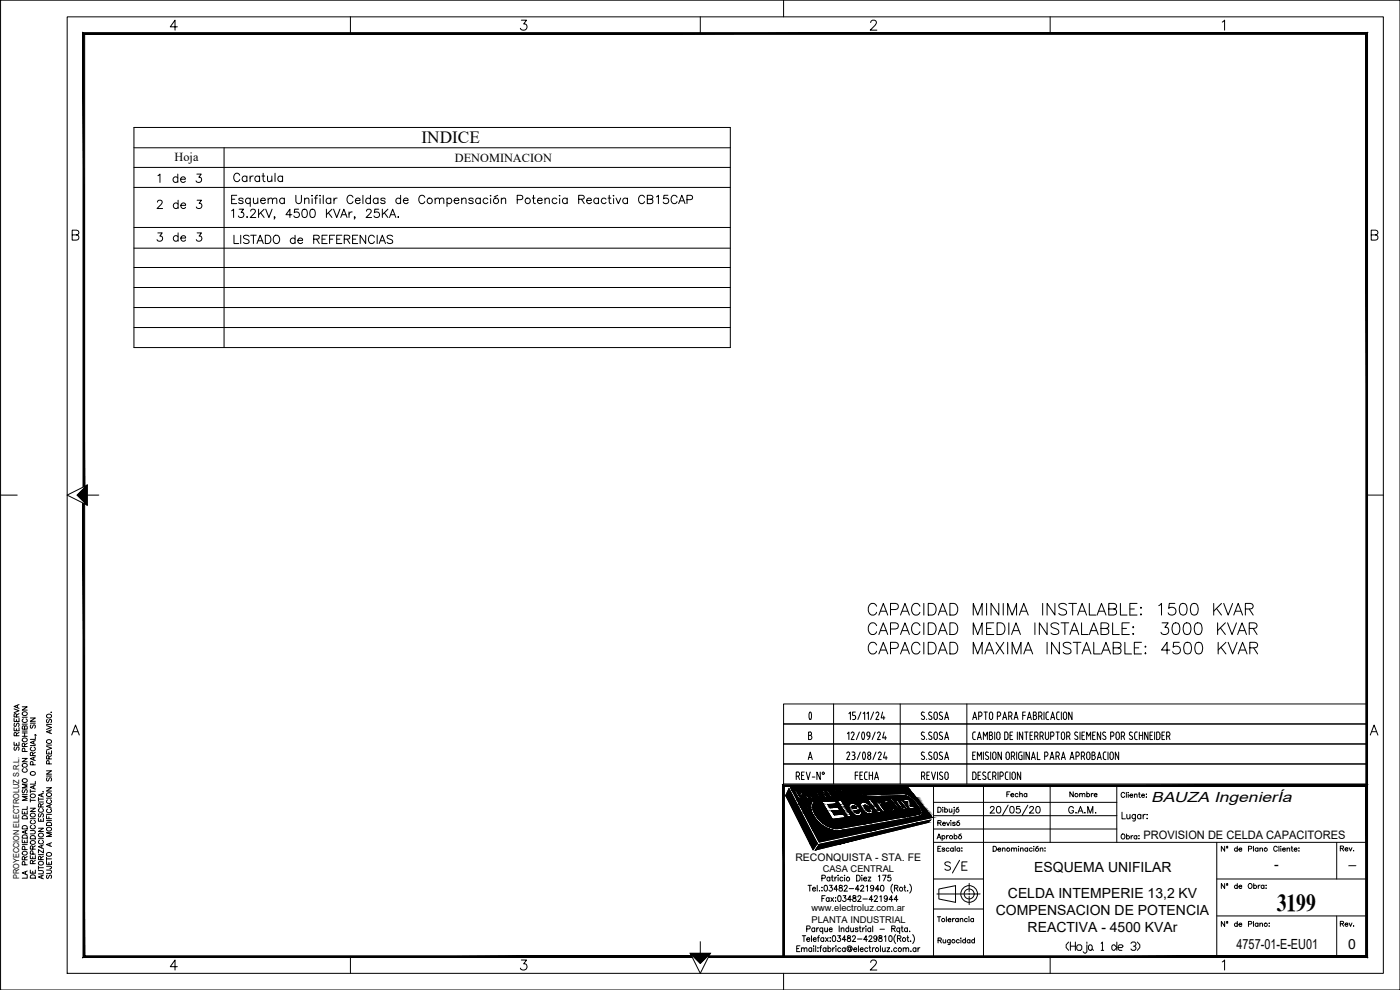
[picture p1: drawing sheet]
<svg xmlns="http://www.w3.org/2000/svg" width="420mm" height="297mm" viewBox="0 0 420 297" stroke-linecap="round" stroke-linejoin="round" font-family="sans-serif">
<defs><g id="words">
<text font-size="7.9" x="239.2" y="218">0</text>
<text font-size="7.5" x="282.6" y="263.2">S/E</text>
<text font-size="7.3" x="383.2" y="273.3">3199</text>
<g font-size="5.7">
<text x="46.6" y="56.1">1 de 3</text>
<text x="69.1" y="55.7">Caratula</text>
<text x="46.2" y="63.9">2 de 3</text>
<text x="46.2" y="73.7">3 de 3</text>
<text x="69.5" y="74.4">LISTADO de REFERENCIAS</text>
</g>
<text font-size="5.2" x="126.5" y="43">INDICE</text>
<g font-size="4.4">
<text x="301.3" y="240.2">Fecha</text>
<text x="320.3" y="240.2">Nombre</text>
</g>
<text font-size="4.3" x="345.4" y="240.5">BAUZA IngenierÍa</text>
<g font-size="4.2">
<text x="310.4" y="261.6">ESQUEMA UNIFILAR</text>
<text x="382.4" y="260.8">-</text>
<text x="302.5" y="269.5">CELDA INTEMPERIE 13,2 KV</text>
<text x="298.9" y="274.4">COMPENSACION DE POTENCIA</text>
<text x="308.4" y="279.6">REACTIVA - 4500 KVAr</text>
<text x="371.1" y="284.9">4757-01-E-EU01</text>
<text x="404.6" y="284.8">0</text>
</g>
<g font-size="3.7">
<text x="52.4" y="48.2">Hoja</text>
<text x="136.5" y="48.5">DENOMINACION</text>
</g>
<text font-size="3.5" x="343.2" y="251.7">PROVISION DE CELDA CAPACITORES</text>
<text font-size="3.1" x="238.7" y="258.5">RECONQUISTA - STA. FE</text>
<g font-size="2.8">
<text x="246.9" y="261.7">CASA CENTRAL</text>
<text x="243.5" y="273.3">www.electroluz.com.ar</text>
<text x="243.6" y="277">PLANTA INDUSTRIAL</text>
</g>
<text font-size="2.6" x="403.9" y="261.1">-</text>
<text font-size="2.4" x="5.7" y="263.8" transform="rotate(-90 5.7 263.8)">PROYECCION ELECTROLUZ S.R.L.</text>
</g></defs>
<!-- layer: GRILLA-MEC -->
<g fill="none" stroke="#000" stroke-width=".3">
<path d="M20.2 5.1h395v286.9h-395zM53.2 8.1h-2.1l1.4-2v3M105.2 5.1v5M156.5 6.1h1.5l-.8 1.1a1 1 0 0 1 .9 1.4 1 1 0 0 1-1.6 .3l-.3-.4M210.2 5.1v5M261.3 6.8l.2-.5 .4-.2h.5l.5 .2a.95 .95 0 0 1-.3 1.3l-1.4 1.5h2M315.2 5.1v5M366.8 6.6l.7-.5v3M21.7 70.5l1.7-.2a.69 .69 0 0 0 0-1.1l-1.7-.1v2.9h1.2a.78 .78 0 0 0 .8-.7 .78 .78 0 0 0-.8-.8M411.5 70.5l1.7-.2a.69 .69 0 0 0 0-1.1l-1.7-.1v2.9h1.3a.78 .78 0 0 0 .8-.7 .78 .78 0 0 0-.8-.8M410.2 148.5h5M21.9 219.5h1.5"/>
<path d="M411.7 219.5h1.4M21.5 220.5l1.2-3 1.1 3M411.2 220.5l1.2-3 1.1 3M53.2 290h-2.1l1.4-2v3M105.2 287v5M156.5 288h1.5l-.8 1.2a1 1 0 0 1 .9 1.4 1 1 0 0 1-1.6 .3l-.3-.4M261.3 288.8l.2-.5 .4-.3h.5l.5 .3a.95 .95 0 0 1-.3 1.3l-1.4 1.4h2M315.2 287v5M366.8 288.6l.7-.6v3"/>
</g>
<!-- layer: 0 -->
<g fill="#000" stroke="#000" stroke-width=".3">
<path d="M26.2 145.5v6l-3-2.9zM236.8 236.6l1 2.1h-2zM244.2 237.5h.2zM246.2 237.1l.8 .8zM246.2 237.1h.7l.1 .8zM249.1 237.9h.6zM249.7 238.9h.8zM256.6 238.7h.2zM237.3 236.3h35.2zM243.2 253.4h1.9l-1.1 1.6zM244 249.2h17.6l-15.8 3.5zM245.9 253.4h5.6l-6.6 1.6z"/>
<path d="M249 242.3h.3zM257.2 244h.3zM257.2 244h.4zM260.4 243.4h.6zM260.7 243.5h.2zM261.2 241.4h.3zM261.9 240.6h.2zM263.9 243.2h.2zM264.7 241.4h.2zM266.5 242.3h.2zM266.4 240.8h.2zM266.6 242.4h.2z"/>
<path d="M266.6 240.9h.2zM266.8 241h.1zM266.8 242.5h.2zM266.9 241.1h.2zM267 242.6h.1zM267.1 241.2l.2-.1zM267.1 242.7h.2zM267.2 241.3h.2zM267.3 242.7h.2zM267.5 242.7h.2zM268.4 243.2h1.8zM270.1 244.9h.3z"/>
<path d="M270.9 244h.2zM270.7 243.4h.3zM271.1 242.2h.2zM271.1 242.2h.3zM271.3 244.2h.2zM272 240.5h.4zM272.1 244.5h.4zM273.2 241.8h1zM273.3 244.3h.5zM276 246.8l3.2-.7-.8 .7zM207.2 286h6l-3 3z"/>
<path d="M24.9 9.8v136.2h.5zM24.9 9.8l.5 .5v135.7zM24.9 9.8l.5 .5 385-.5zM25.4 10.3l385-.5-.5 .5zM410.4 9.8l-.5 .5 .5 277zM409.9 10.3l.5 277-.5-.5zM212.7 287.3h197.7l-.5-.5zM212.7 286.8h197.2l-197.2 .5z"/>
<path d="M235.8 238.7l9.5 14.4-7.5-14.4zM235.8 238.7l9.5 14.4h-2.2z"/>
<path d="M237.8 237.2l2 2.5-1.4-2.5zM237.8 237.2l2 2.5h-.7z"/>
<path d="M239.2 237.6h.6zM239.2 237.6h.6z"/>
<path d="M239.2 237.6h.6zM239.2 237.6h.6z"/>
<path d="M239.2 237.6l.7 .1zM239.2 237.6l.7 .1z"/>
<path d="M239.3 237.7h.6zM239.3 237.7h.6z"/>
<path d="M239.3 237.7l.7 .1zM239.3 237.7l.7 .1z"/>
<path d="M239.3 237.8l.7 .1zM239.3 237.8l.7 .1z"/>
<path d="M239.4 237.9h.7zM239.4 237.9h.7z"/>
<path d="M239.6 238.3h.4zM239.6 238.3h.4z"/>
<path d="M239.4 237.9l.7 .1zM239.4 237.9l.7 .1z"/>
<path d="M239.6 238.3h.5zM239.6 238.3h.4z"/>
<path d="M239.4 238h.7zM239.4 238h.7z"/>
<path d="M239.4 238l.7 .1zM239.4 238l.7 .1z"/>
<path d="M239.5 238.1l.6 .1zM239.5 238.1l.6 .1z"/>
<path d="M239.5 238.2h.6zM239.5 238.2l.6 .1z"/>
<path d="M239.5 238.2h.6zM239.5 238.2h.6z"/>
<path d="M237.7 237.2h3.2zM237.7 237.2h3.2z"/>
<path d="M239.8 237.2h1.1zM239.8 237.2h1.1z"/>
<path d="M239.9 237.2l1 .1zM239.9 237.2l1 .1z"/>
<path d="M240 237.3h.9zM240 237.3h.9z"/>
<path d="M240.1 237.3h.9zM240.1 237.3h.9z"/>
<path d="M240.2 237.3l.8 .1zM240.2 237.3l.8 .1z"/>
<path d="M240.3 237.4l.7 .1zM240.3 237.4l.7 .1z"/>
<path d="M240.5 237.5l.6 .1zM240.5 237.5l.6 .1z"/>
<path d="M240.6 237.6l.6 .2zM240.6 237.6l.6 .2z"/>
<path d="M240.6 237.8l.7 .1zM240.6 237.8l.7 .1z"/>
<path d="M240.7 237.9l.6 .1zM240.7 237.9l.6 .1z"/>
<path d="M240.8 238l.6 .1zM240.8 238l.6 .1z"/>
<path d="M240.8 238.1l.7 .1zM240.8 238.1l.7 .1z"/>
<path d="M240.8 238.2l.7 .1zM240.8 238.2l.7 .1z"/>
<path d="M240.8 238.3l.8 .1zM240.8 238.3l.8 .1z"/>
<path d="M240.8 238.4l.9 .2zM240.8 238.4l.9 .2z"/>
<path d="M240.7 238.6h1zM240.6 238.6h1.1z"/>
<path d="M240.6 238.6l1.1 .1zM240.4 238.7h1.3z"/>
<path d="M239.8 238.7l2.5 1-.6-1zM239.8 238.7l2.5 1h-2z"/>
<path d="M237.7 237.2h4.4zM237.7 237.2h3.2z"/>
<path d="M241.6 237.5h.6zM241.6 237.5h.6z"/>
<path d="M241.6 237.5h.6zM241.6 237.5h.6z"/>
<path d="M241.6 237.5l.7 .1zM241.6 237.5l.7 .1z"/>
<path d="M241.6 237.6h.7zM241.6 237.6h.7z"/>
<path d="M237.7 237.2h4.6zM237.7 237.2h4.4z"/>
<path d="M241.6 237.6h.8zM241.6 237.6h.8z"/>
<path d="M241.7 237.6l.7 .1zM241.7 237.6l.7 .1z"/>
<path d="M242 238.2h.4zM242 238.2h.4z"/>
<path d="M241.7 237.7l.9 .2-.2-.2zM241.7 237.7l.9 .2h-.8z"/>
<path d="M242 238.2h.4zM242 238.2h.4z"/>
<path d="M242 238.2h.5zM242 238.2h.4z"/>
<path d="M242 238.2h.5zM242 238.2h.5z"/>
<path d="M241.9 238.2h.6zM241.9 238.2h.6z"/>
<path d="M241.8 237.9l.8 .1zM241.8 237.9l.8 .1z"/>
<path d="M241.9 238.1h.7zM241.9 238.1l.6 .1z"/>
<path d="M241.8 238h.8zM241.8 238h.8z"/>
<path d="M241.9 238h.7zM241.9 238h.7z"/>
<path d="M241.9 238l.7 .1zM241.9 238l.7 .1z"/>
<path d="M241.9 238.1h.7zM241.9 238.1h.7z"/>
<path d="M242.2 238.6h.5zM242.2 238.6h.5z"/>
<path d="M242.2 238.6h.6zM242.2 238.6h.6z"/>
<path d="M242.2 238.6l.7 .1zM242.2 238.6l.7 .1z"/>
<path d="M242.2 238.7h.7zM242.2 238.7h.7z"/>
<path d="M242.3 238.7l.7 .1zM242.3 238.7l.7 .1z"/>
<path d="M242.3 238.8l1.3 .8-.6-.8zM242.3 238.8l1.3 .8h-.8z"/>
<path d="M242.8 239.6h.8zM242.8 239.6h.8z"/>
<path d="M242.8 237.5h.9zM242.8 237.5h.9z"/>
<path d="M242.9 237.5l.8 .1zM242.9 237.5l.8 .1zM243 237.6h.7zM243 237.6h.7z"/>
<path d="M243 237.6l.7 .2zM243 237.6l.7 .2z"/>
<path d="M242.8 237.4h.9zM242.8 237.4l.9 .1z"/>
<path d="M243 237.8h.7zM243 237.8h.7z"/>
<path d="M242.7 237.3h1zM242.7 237.3h1z"/>
<path d="M242.7 237.3h1zM242.7 237.3l1 .1z"/>
<path d="M243.1 237.8l.6 .1zM243.1 237.8l.6 .1z"/>
<path d="M242.6 237.3h1.1zM242.6 237.3h1.1z"/>
<path d="M243.1 237.9l.7 .1zM243.1 237.9l.7 .1z"/>
<path d="M242.4 237.2h1.4zM242.4 237.2l1.3 .1z"/>
<path d="M242.3 237.2h1.5zM242.3 237.2h1.5z"/>
<path d="M242.3 237.2h1.5zM242.3 237.2h1.5z"/>
<path d="M242.3 237.2h1.5zM242.3 237.2h1.5z"/>
<path d="M243.1 238h.7zM243.1 238h.7z"/>
<path d="M243.1 238l.7 .2zM243.1 238l.7 .2z"/>
<path d="M243.1 238.2l.8 .1zM243.1 238.2l.8 .1z"/>
<path d="M237.7 237.1h6.2zM237.7 237.1l6.1 .1z"/>
<path d="M243.1 238.3h.8zM243.1 238.3h.8z"/>
<path d="M243.1 238.3l.8 .1zM243.1 238.3l.8 .1z"/>
<path d="M243.1 238.4l.9 .1zM243.1 238.4l.9 .1z"/>
<path d="M237.7 237h6.3zM237.7 237l6.2 .1z"/>
<path d="M243.2 238.5h.8zM243.2 238.5h.8z"/>
<path d="M243.3 238.5l.8 .1zM243.3 238.5l.8 .1z"/>
<path d="M243.4 238.6l.7 .1zM243.4 238.6l.7 .1z"/>
<path d="M237.6 237h6.5zM237.6 237h6.4z"/>
<path d="M243.5 238.7l.7 .1zM243.5 238.7l.7 .1z"/>
<path d="M243.5 238.8l.8 .1zM243.5 238.8l.8 .1z"/>
<path d="M243.6 238.9l.9 .2zM243.6 238.9l.9 .2h-.8z"/>
<path d="M244.2 237.5h.3zM244.2 237.5h.3z"/>
<path d="M243.7 239.1l1 .1zM243.7 239.1l1 .1z"/>
<path d="M244.2 237.5l.3 .1zM244.2 237.5l.3 .1z"/>
<path d="M244.2 237.6h.4zM244.2 237.6h.4z"/>
<path d="M244.2 237.6h.4zM244.2 237.6h.4z"/>
<path d="M244.2 237.6l.5 .1zM244.2 237.6l.5 .1z"/>
<path d="M243.9 239.2l.9 .2zM243.9 239.2l.9 .2z"/>
<path d="M244.2 237.7l.6 .1zM244.2 237.7l.6 .1z"/>
<path d="M244.2 237.8h.7zM244.2 237.8h.7z"/>
<path d="M243.9 239.4l1.1 .1zM243.9 239.4l1.1 .1z"/>
<path d="M244.2 237.8l.7 .1zM244.2 237.8l.7 .1z"/>
<path d="M244.2 237.9l.8 .1zM244.2 237.9l.8 .1z"/>
<path d="M244.2 238h.8zM244.2 238h.8z"/>
<path d="M244.3 238l.8 .1zM244.3 238l.8 .1z"/>
<path d="M244 239.5l1.2 .1zM244 239.5l1.2 .1z"/>
<path d="M244.3 238.1l.8 .1zM244.3 238.1l.8 .1z"/>
<path d="M244.3 238.2l.9 .1zM244.3 238.2l.9 .1z"/>
<path d="M244.4 238.3l.8 .1zM244.4 238.3l.8 .1z"/>
<path d="M244.1 239.6h1.3zM244.1 239.6h1.3z"/>
<path d="M244.4 238.4l.9 .1zM244.4 238.4l.9 .1z"/>
<path d="M244.5 238.5h.8zM244.5 238.5h.8z"/>
<path d="M244.5 238.5l.9 .1zM244.5 238.5l.9 .1z"/>
<path d="M244.6 238.6l.8 .1zM244.6 238.6l.8 .1z"/>
<path d="M244.6 238.7l.8 .1zM244.6 238.7l.8 .1z"/>
<path d="M244.7 238.8h.8zM244.7 238.8h.8z"/>
<path d="M245.2 239.2h.2zM245.2 239.2h.2z"/>
<path d="M244.8 238.8l.7 .1zM244.8 238.8l.7 .1z"/>
<path d="M245.2 239.2h.3zM245.2 239.2h.2z"/>
<path d="M244.8 238.9l.7 .1zM244.8 238.9l.7 .1z"/>
<path d="M245.1 239.2h.4zM245.1 239.2h.4z"/>
<path d="M244.9 239h.6zM244.9 239h.6z"/>
<path d="M245 239.1h.5zM245 239.1h.5z"/>
<path d="M245.1 239.1h.4zM245.1 239.1l.4 .1z"/>
<path d="M245 239h.5zM245 239l.5 .1z"/>
<path d="M244.1 239.6h1.4zM244.1 239.6h1.4z"/>
<path d="M244.6 237.1h1zM244.6 237.1h1z"/>
<path d="M244.6 237.1l1.1 .1zM244.6 237.1l1.1 .1z"/>
<path d="M244.8 237.2l1.1 .2zM244.8 237.2l1.1 .2z"/>
<path d="M245 237.4l1.1 .1zM245 237.4l1.1 .1z"/>
<path d="M245.2 237.5l1.1 .2zM245.2 237.5l1.1 .2z"/>
<path d="M244.5 237.1h1.7zM244.5 237.1h1.1z"/>
<path d="M245.4 237.7l1.1 .2-.2-.2zM245.4 237.7l1.1 .2h-1z"/>
<path d="M245.5 237.9l1.2 .2-.2-.2zM245.5 237.9l1.2 .2h-1z"/>
<path d="M245.7 238.1l1.2 .2-.2-.2zM245.7 238.1l1.2 .2h-1.1z"/>
<path d="M244.5 237.1h2.4zM244.5 237.1h2.4z"/>
<path d="M245.8 238.3l1.3 .2-.2-.2zM245.8 238.3l1.3 .2h-1.2z"/>
<path d="M245.9 238.5l1.3 .1zM245.9 238.5l1.3 .1z"/>
<path d="M245.9 238.6l1.4 .2-.1-.2zM245.9 238.6l1.4 .2h-1.4z"/>
<path d="M244.4 237.1h2.8zM244.4 237.1h2.5z"/>
<path d="M245.9 238.8l1.5 .2-.1-.2zM245.9 238.8l1.5 .2h-1.4z"/>
<path d="M246 239l1.5 .1-.1-.1zM246 239l1.5 .1h-1.5z"/>
<path d="M244.4 237h3.1zM244.4 237l2.8 .1z"/>
<path d="M246 239.1l1.6 .2zM246 239.1l1.6 .2h-1.7z"/>
<path d="M245.9 239.3l1.8 .1zM245.9 239.3l1.8 .1z"/>
<path d="M245.9 239.4h1.8zM245.9 239.4h1.8z"/>
<path d="M245.9 239.4h1.8zM245.9 239.4h1.8z"/>
<path d="M244.3 237h3.6zM244.3 237h3.6z"/>
<path d="M247.5 237l.4 .1zM247.5 237l.4 .1z"/>
<path d="M247.5 237.1l1.2 1.2-.8-1.2zM247.5 237.1l1.2 1.2h-1.1z"/>
<path d="M244.3 237h4zM244.3 237h3.6z"/>
<path d="M244.1 237h4.4zM244.1 237h4.2z"/>
<path d="M247.6 238.3l1.8 1.1-.7-1.1zM247.6 238.3l1.8 1.1h-1.2z"/>
<path d="M237.6 237h11.6zM237.6 237h11.7z"/>
<path d="M237.6 237h11.6zM237.6 237h10.9z"/>
<path d="M248.2 239.4h1.2zM248.2 239.4h1.2z"/>
<path d="M249.1 237.9h.6zM249.1 237.9h.7z"/>
<path d="M249.7 238.9h.2zM249.7 238.9h.2z"/>
<path d="M249.8 237.9h.7zM249.8 237.9h.7z"/>
<path d="M249.4 237.2l.9 .2v-.2zM249.4 237.2l.9 .2z"/>
<path d="M249.6 237.4h.7zM249.6 237.4h.7z"/>
<path d="M249.4 237.1h.9zM249.4 237.1l.9 .1z"/>
<path d="M249.6 237.4h.7zM248.7 237.4h1.6z"/>
<path d="M248.7 237.4l1.7 .2zM248.7 237.4l1.7 .2z"/>
<path d="M248.8 237.6l1.6 .2v-.2zM248.8 237.6l1.6 .2h-1.5z"/>
<path d="M249.3 237h1.1zM249.3 237l1 .1z"/>
<path d="M249.3 237h1.1zM249.3 237h1.1z"/>
<path d="M249.3 237h1.1zM249.3 237h1.1z"/>
<path d="M248.9 237.8l1.6 .1-.1-.1zM248.9 237.8l1.6 .1h-1.4z"/>
<path d="M237.6 236.9h12.9zM237.6 236.9l12.8 .1z"/>
<path d="M249.8 237.9l.7 .1zM249.8 237.9l.7 .1z"/>
<path d="M249.8 238l.8 .2-.1-.2zM249.8 238l.8 .2h-.7z"/>
<path d="M249.7 238.9h.8zM249.7 238.9h.8z"/>
<path d="M250.5 238.9h.7zM250.5 238.9h.7z"/>
<path d="M237.6 236.9h12.9zM237.6 236.9h13z"/>
<path d="M237.6 236.9h12.9zM237.6 236.9h12.9z"/>
<path d="M249.9 238.2l.8 .1zM249.9 238.2l.8 .1z"/>
<path d="M237.6 236.9h13.1zM237.6 236.9h13z"/>
<path d="M250 238.3l.8 .1zM249.3 238.4h1.5z"/>
<path d="M249.3 238.4h1.5zM249.3 238.4h1.5z"/>
<path d="M249.3 238.4l1.6 .2-.1-.2zM249.3 238.4l1.6 .2h-1.4z"/>
<path d="M249.5 238.6l1.6 .1-.2-.1zM249.5 238.6l1.6 .1h-1.5z"/>
<path d="M250.9 237.4h.2zM250.9 237.4h.2z"/>
<path d="M250.8 237.4h.3zM250.8 237.4h.3z"/>
<path d="M250.8 237.4l.4 .1zM250.8 237.4l.4 .1z"/>
<path d="M249.6 238.7l1.6 .2zM249.6 238.7l1.6 .2z"/>
<path d="M250.8 237.5h.4zM250.8 237.5h.4z"/>
<path d="M250.8 237.5l.5 .1zM250.8 237.5l.5 .1z"/>
<path d="M250.5 238.9h.7zM250.5 238.9h.7z"/>
<path d="M250.5 238.9l.9 .2zM250.5 238.9l.9 .2z"/>
<path d="M250.8 237.6h.5zM250.8 237.6h.5z"/>
<path d="M250.8 237.6l.6 .1zM250.8 237.6l.6 .1z"/>
<path d="M250.9 237.7h.5zM250.9 237.7h.5z"/>
<path d="M250.6 239.1l1 .1zM250.6 239.1l1 .1z"/>
<path d="M250.7 239.2l1 .1zM250.7 239.2l1 .1z"/>
<path d="M250.7 239.3h1.2zM250.7 239.3h1.2z"/>
<path d="M251.3 238.5l.6 .1zM251.3 238.5l.6 .1z"/>
<path d="M250.7 239.3h1.3zM250.7 239.3h1.3z"/>
<path d="M251.4 238.6h.5zM251.4 238.6h.5z"/>
<path d="M251.4 238.6l.6 .1zM251.4 238.6l.6 .1z"/>
<path d="M251.5 238.7h.5zM251.5 238.7h.5z"/>
<path d="M251.5 238.7l.5 .1zM251.5 238.7l.5 .1z"/>
<path d="M251.7 238.9h.3zM251.7 238.9h.2z"/>
<path d="M251.6 238.8h.4zM251.6 238.8h.4z"/>
<path d="M251.7 238.8l.3 .1zM251.7 238.8l.3 .1z"/>
<path d="M251.7 238.9h.3zM251.7 238.9h.3z"/>
<path d="M250.7 239.3h1.3zM250.7 239.3h1.3z"/>
<path d="M251.3 238.4h.8zM251.3 238.4l.6 .1z"/>
<path d="M251.3 238.4h.9zM251.3 238.4h.9z"/>
<path d="M251.3 238.4h.9zM251.3 238.4h.8z"/>
<path d="M251.3 237.2h.9zM251.3 237.2h.9z"/>
<path d="M251.4 237.2l.8 .1zM251.4 237.2l.8 .1z"/>
<path d="M251.5 237.3l.7 .1zM251.5 237.3l.7 .1z"/>
<path d="M251.5 237.4l.8 .1zM251.5 237.4l.8 .1z"/>
<path d="M251.2 237.1h1.1zM251.2 237.1l1 .1z"/>
<path d="M251.1 237.1h1.2zM251.1 237.1h1.2z"/>
<path d="M251.7 237.5h.6zM251.7 237.5h.6z"/>
<path d="M251.7 237.5l.6 .1zM251.7 237.5l.6 .1z"/>
<path d="M251.7 237.6l.6 .1zM251.7 237.6l.6 .1z"/>
<path d="M251 237h1.3zM251 237l1.3 .1z"/>
<path d="M252.3 238.5h.5zM252.3 238.5h.5z"/>
<path d="M251 237h1.3zM251 237h1.3z"/>
<path d="M251.7 237.7h.6zM251.4 237.7h.9z"/>
<path d="M250.9 237.7h1.4zM250.9 237.7h1.4z"/>
<path d="M250.9 237.7l1.5 .1zM250.9 237.7l1.5 .1z"/>
<path d="M250.8 236.9h1.6zM250.8 236.9l1.5 .1z"/>
<path d="M250.8 236.9h1.6zM250.8 236.9h1.6z"/>
<path d="M250.7 236.9h1.7zM250.7 236.9h1.7z"/>
<path d="M250.9 237.8l1.5 .1zM250.9 237.8l1.5 .1z"/>
<path d="M250.7 236.9h1.7zM250.7 236.9h1.7z"/>
<path d="M251 237.9l1.5 .1zM251 237.9l1.5 .1z"/>
<path d="M251 238l1.6 .1zM251 238l1.6 .1zM251.1 238.1h1.5zM251.1 238.1h1.5z"/>
<path d="M237.6 236.9h14.9zM237.6 236.9h14.9z"/>
<path d="M237.6 236.9h14.9zM237.6 236.9h14.8z"/>
<path d="M251.1 238.1l1.5 .2zM251.1 238.1l1.5 .2z"/>
<path d="M237.6 236.8h15zM237.6 236.8l14.9 .1z"/>
<path d="M251.2 238.3h1.5zM251.2 238.3h1.5z"/>
<path d="M251.2 238.3l1.6 .1zM251.2 238.3l1.6 .1z"/>
<path d="M252.2 238.4h.6zM252.2 238.4h.6z"/>
<path d="M252.2 238.4h.6zM252.2 238.4h.6z"/>
<path d="M252.3 238.4h.5zM252.3 238.4h.5z"/>
<path d="M252.3 238.4h.5zM252.3 238.4h.5z"/>
<path d="M252.3 238.4l.5 .1zM252.3 238.4l.5 .1z"/>
<path d="M252.3 238.5h.5zM252.3 238.5h.5z"/>
<path d="M252.3 238.5h.5zM252.3 238.5h.5z"/>
<path d="M252.3 238.5l.7 .2zM252.3 238.5l.7 .2z"/>
<path d="M252.8 237.3l.2 .1zM252.8 237.3l.2 .1z"/>
<path d="M252.4 238.7h.6zM252.4 238.7h.6z"/>
<path d="M252.8 237.4h.2zM252.8 237.4h.2z"/>
<path d="M252.8 237.4h.3zM252.8 237.4h.3z"/>
<path d="M252.4 238.7l.7 .2zM252.4 238.7l.7 .2z"/>
<path d="M252.7 237.4h.4zM252.7 237.4h.4z"/>
<path d="M252.7 237.4l.5 .1zM252.7 237.4l.5 .1z"/>
<path d="M252.4 238.9h.8zM252.4 238.9h.8z"/>
<path d="M252.4 238.9l.9 .1zM252.4 238.9l.9 .1z"/>
<path d="M252.8 237.5h.4zM252.8 237.5h.4z"/>
<path d="M252.8 237.5l.5 .1zM252.8 237.5l.5 .1z"/>
<path d="M252.8 237.6l.5 .1zM252.8 237.6l.5 .1z"/>
<path d="M252.8 237.7h.5zM252.8 237.7h.5z"/>
<path d="M252.4 239h.9zM252.4 239h.9z"/>
<path d="M252.4 239l1.1 .1zM252.4 239l1.1 .1z"/>
<path d="M252.4 239.1h1.1zM252.4 239.1h1.1z"/>
<path d="M252.4 239.1l1.3 .1zM252.4 239.1l1.3 .1z"/>
<path d="M252.3 239.2h1.4zM252.3 239.2h1.4z"/>
<path d="M252.3 239.2l1.5 .1zM252.3 239.2l1.5 .1z"/>
<path d="M253 237h.8zM253 237h.8z"/>
<path d="M253.1 237l.8 .1zM253.1 237l.8 .1z"/>
<path d="M253.2 238.4l.7 .1zM253.2 238.4l.7 .1z"/>
<path d="M252.3 239.3h1.6zM252.3 239.3h1.6z"/>
<path d="M253.3 238.5l.6 .1zM253.3 238.5l.6 .1z"/>
<path d="M253.4 238.6l.5 .1zM253.4 238.6l.5 .1z"/>
<path d="M253.2 237.1l.8 .2zM253.2 237.1l.8 .2z"/>
<path d="M253.4 238.7h.5zM253.4 238.7h.5z"/>
<path d="M253.5 238.7h.4zM253.5 238.7h.4z"/>
<path d="M253.6 238.7l.3 .1zM253.6 238.7l.3 .1z"/>
<path d="M253.7 238.8h.2zM253.7 238.8h.2z"/>
<path d="M253.7 238.8h.2zM253.7 238.8l.2 .1z"/>
<path d="M253.6 238.8h.3zM253.6 238.8h.3z"/>
<path d="M252.3 239.3h1.7zM252.2 239.3h1.8z"/>
<path d="M253.4 237.3l.7 .1zM253.4 237.3l.7 .1z"/>
<path d="M253.2 238.4h.8zM253.2 238.4h.6z"/>
<path d="M253 237h1zM253 237h1.2z"/>
<path d="M253 237h1zM253 237h.8z"/>
<path d="M253.6 237.4l.5 .1zM253.6 237.4l.5 .1z"/>
<path d="M253.2 238.4h.9zM253.2 238.4h.9z"/>
<path d="M253.2 238.4h.9zM253.2 238.4h.8z"/>
<path d="M253.6 237.5l.6 .1zM253.6 237.5l.6 .1z"/>
<path d="M253.7 237.6l.5 .1zM253.4 237.7h.8z"/>
<path d="M253.4 237.7h.8zM253.3 237.7h.9z"/>
<path d="M252.8 237.7l1.5 .1zM252.8 237.7l1.5 .1z"/>
<path d="M252.8 237.8l1.6 .1zM252.8 237.8l1.6 .1z"/>
<path d="M254.3 239.1h2.2zM254.3 239.1h2.2z"/>
<path d="M252.9 237.9l1.6 .2zM252.9 237.9l1.6 .2z"/>
<path d="M253 238.1l1.6 .1zM253 238.1l1.6 .1z"/>
<path d="M253.1 238.2l1.6 .2zM253.1 238.2l1.6 .2z"/>
<path d="M254.1 238.4h.6zM254.1 238.4h.6z"/>
<path d="M254.1 238.4h.6zM254.1 238.4h.6z"/>
<path d="M254.2 238.4h.5zM254.2 238.4h.5z"/>
<path d="M254.2 238.4h.5zM254.2 238.4h.5z"/>
<path d="M254.2 238.4h.5zM254.2 238.4h.5z"/>
<path d="M254.2 238.4h.5zM254.2 238.4h.5z"/>
<path d="M254.2 238.4h.6zM254.2 238.4h.6z"/>
<path d="M254.2 238.4h.6zM254.2 238.4h.6z"/>
<path d="M254.2 238.4l.7 .2zM254.2 238.4l.7 .2h-.6z"/>
<path d="M254.3 238.6l.7 .2zM254.3 238.6l.7 .2h-.7z"/>
<path d="M254.3 238.8l.8 .2zM254.3 238.8l.8 .2h-.8z"/>
<path d="M254.3 239l.9 .1zM254.3 239l.9 .1z"/>
<path d="M254.3 239.1h.9zM254.3 239.1h.9z"/>
<path d="M254.4 237.3l.8 .1v-.1zM254.4 237.3l.8 .1z"/>
<path d="M254.5 237.4l.7 .2v-.2zM254.5 237.4l.7 .2z"/>
<path d="M254.3 237.1h.9zM254.3 237.1l.9 .2z"/>
<path d="M254.7 237.6l.6 .2-.1-.2zM254.7 237.6l.6 .2h-.5z"/>
<path d="M254.3 237h1zM254.3 237l.9 .1z"/>
<path d="M254.2 237h1.1zM254.2 237h1.1z"/>
<path d="M254.2 237h1.1zM254.2 237h1.1z"/>
<path d="M254.8 237.8l.6 .2-.1-.2zM254.8 237.8l.6 .2z"/>
<path d="M252.9 236.9h2.4zM252.9 236.9l2.4 .1z"/>
<path d="M252.8 236.9h2.6zM252.8 236.9h2.5z"/>
<path d="M252.7 236.9h2.7zM252.7 236.9h2.7z"/>
<path d="M254.9 238l.6 .2-.1-.2zM254.9 238l.6 .2z"/>
<path d="M252.6 236.9h2.9zM252.6 236.9h2.8z"/>
<path d="M252.6 236.8h2.9zM252.6 236.8l2.9 .1z"/>
<path d="M237.6 236.8h17.9zM237.6 236.8h17.9z"/>
<path d="M255.1 238.2l.6 .2zM255.1 238.2l.6 .2z"/>
<path d="M237.6 236.8h18zM237.6 236.8h17.9z"/>
<path d="M255.2 238.4l.6 .2zM255.2 238.4l.6 .2z"/>
<path d="M255.7 237.2h.2zM255.7 237.2h.2z"/>
<path d="M255.3 238.6l.7 .1zM255.3 238.6l.7 .1z"/>
<path d="M255.7 237.2h.2zM255.7 237.2h.2z"/>
<path d="M255.6 237.2l.4 .1zM255.6 237.2l.4 .1z"/>
<path d="M255.6 237.3h.4zM255.6 237.3h.4z"/>
<path d="M255.4 238.7l.8 .2zM255.4 238.7l.8 .2z"/>
<path d="M255.6 237.3l.5 .1zM255.6 237.3l.5 .1z"/>
<path d="M255.6 237.4h.5zM255.6 237.4h.5z"/>
<path d="M255.6 237.4l.6 .1zM255.6 237.4l.6 .1z"/>
<path d="M255.5 238.9l.8 .1zM255.5 238.9l.8 .1z"/>
<path d="M255.7 237.5h.5zM255.7 237.5h.5z"/>
<path d="M255.7 237.5l.6 .1zM255.7 237.5l.6 .1z"/>
<path d="M255.7 237.6h.6zM255.7 237.6h.6z"/>
<path d="M255.7 237.6l.7 .2zM255.7 237.6l.7 .2z"/>
<path d="M255.6 239l.9 .1zM255.6 239l.9 .1z"/>
<path d="M255.8 237.8h.6zM255.8 237.8h.6z"/>
<path d="M255.8 237.8l.7 .1zM255.8 237.8l.7 .1z"/>
<path d="M255.6 239.1h.9zM255.5 239.1h1z"/>
<path d="M255.5 239.1h1zM255.2 239.1h1.3z"/>
<path d="M254.3 239.1h2.3zM254.3 239.1h2.3z"/>
<path d="M255.9 237.9h.6zM255.9 237.9h.6z"/>
<path d="M255.9 237.9l.7 .2zM255.9 237.9l.7 .2z"/>
<path d="M254.3 239.1h2.4zM254.3 239.1h2.4z"/>
<path d="M255.9 238.1h.7zM255.9 238.1h.7z"/>
<path d="M256 238.1l.7 .1zM256 238.1l.7 .1z"/>
<path d="M256 238.2h.7zM256 238.2h.7z"/>
<path d="M256.1 238.2l.7 .2zM256.1 238.2l.7 .2z"/>
<path d="M254.3 239.1h2.4zM254.3 239.1h2.4z"/>
<path d="M254.3 239.1h2.5zM254.3 239.1h2.5z"/>
<path d="M256.2 238.4h.6zM256.2 238.4h.6z"/>
<path d="M256.2 238.4l.6 .1zM256.2 238.4l.6 .1z"/>
<path d="M256.6 238.7h.2zM256.6 238.7h.2z"/>
<path d="M256.3 238.5h.5zM256.3 238.5h.5z"/>
<path d="M256.3 238.5l.5 .1zM256.3 238.5l.5 .1z"/>
<path d="M256.5 238.7h.3zM256.5 238.7h.3z"/>
<path d="M256.4 238.6h.4zM256.4 238.6h.4z"/>
<path d="M256.4 238.6l.4 .1zM256.4 238.6l.4 .1z"/>
<path d="M256.5 238.7h.3zM256.5 238.7h.3z"/>
<path d="M256 237h.9zM256 237h.9z"/>
<path d="M256.1 237l.9 .1zM256.1 237l.9 .1z"/>
<path d="M256.2 237.1l.8 .1zM256.2 237.1l.8 .1z"/>
<path d="M256.4 237.2l.8 .2zM256.4 237.2l.8 .2z"/>
<path d="M256.6 237.4l.7 .2zM256.6 237.4l.7 .2z"/>
<path d="M255.9 236.9h1.3zM255.9 236.9l1 .1z"/>
<path d="M256.7 237.6l.7 .2zM256.7 237.6l.7 .2z"/>
<path d="M256.9 237.8l.7 .2-.2-.2zM256.9 237.8l.7 .2h-.6z"/>
<path d="M257 238l.7 .2-.1-.2zM257 238l.7 .2h-.6z"/>
<path d="M257.1 238.2l.7 .2-.1-.2zM257.1 238.2l.7 .2h-.6z"/>
<path d="M257.3 237l1.2 1-.7-1zM257.3 237l1.2 1z"/>
<path d="M257.2 238.4l.8 .1zM257.2 238.4l.8 .1h-.8z"/>
<path d="M257.2 238.5l.9 .2zM257.2 238.5l.9 .2h-.9z"/>
<path d="M257.2 238.7l1 .2zM257.2 238.7l1 .2z"/>
<path d="M257.2 236.9h.9zM257.2 236.9l.6 .1z"/>
<path d="M257.2 238.9l1.1 .1zM257.2 238.9l1.1 .1z"/>
<path d="M257.1 239h1.2zM257.1 239h1.2z"/>
<path d="M257.9 237.8l1.2 1.1zM257.9 237.8l1.2 1.1h-.5z"/>
<path d="M259.3 238.6l.6 .3-.2-.3zM259.3 238.6l.6 .3h-.4z"/>
<path d="M259.5 238.9h.4zM259.1 238.9h.8z"/>
<path d="M258.6 238.9l1.3 .1zM258.6 238.9l1.3 .1z"/>
<path d="M258.7 239h1.2zM258.3 239h1.6z"/>
<path d="M257.1 239l2.9 .1zM257.1 239l2.9 .1z"/>
<path d="M257.1 239.1h2.9zM257 239.1h3z"/>
<path d="M257 239.1h3zM257 239.1h3z"/>
<path d="M239.1 239.9l21.5 .2-.2-.2zM239.1 239.9l21.5 .2h-21.3z"/>
<path d="M239.1 239.8h21.6zM239.1 239.8l21.3 .1z"/>
<path d="M239.1 239.8h22.1zM239.1 239.8h21.6z"/>
<path d="M254.3 239.2l12.5 .1zM254.2 239.3h12.6z"/>
<path d="M254.2 239.3h12.6zM254.1 239.3h12.7z"/>
<path d="M254.1 239.3h12.7zM254 239.3h12.8z"/>
<path d="M252.2 239.3h14.7zM252.2 239.3h14.7z"/>
<path d="M252.2 239.3h14.7zM252 239.3h14.9z"/>
<path d="M250.7 239.3l16.2 .1zM250.7 239.3l16.2 .1z"/>
<path d="M250.8 239.4h16.1zM249.4 239.4h17.5z"/>
<path d="M248.2 239.4h18.7zM248.2 239.4h18.7z"/>
<path d="M248.2 239.4h18.7zM247.7 239.4h19.2z"/>
<path d="M245.9 239.4l21.1 .1zM245.9 239.4l21.1 .1z"/>
<path d="M245.8 239.5l21.2 .1zM245.7 239.6h21.3z"/>
<path d="M245.7 239.6h21.4zM245.6 239.6h21.5z"/>
<path d="M245.6 239.6h21.5zM245.5 239.6h21.6z"/>
<path d="M244.1 239.6h23zM244.1 239.6h23z"/>
<path d="M244.1 239.6h23zM243.6 239.6h23.5z"/>
<path d="M242.8 239.6l24.3 .1zM242.8 239.6l24.3 .1z"/>
<path d="M242.8 239.7h24.3zM242.3 239.7h24.8z"/>
<path d="M240.3 239.7h26.9zM240.3 239.7h26.9z"/>
<path d="M239.1 239.7l28.1 .1zM239.1 239.7l28.1 .1z"/>
<path d="M261.2 239.8h6zM261.2 239.8h6z"/>
<path d="M261.3 239.8l6.2 .4-.3-.4zM261.3 239.8l6.2 .4h-6z"/>
<path d="M254.3 239.2h13zM254.3 239.2h12.5zM254.3 239.2h12.5zM254.3 239.2h12.5z"/>
<path d="M254.3 239.1h13.1zM254.3 239.2h13z"/>
<path d="M268 240h2.7zM268 240h2z"/>
<path d="M268 239.9l3 .1zM268 239.9l3 .1z"/>
<path d="M270.7 240l.7 .5-.4-.5zM270.7 240l.7 .5h-.3z"/>
<path d="M259 238.1l.7 .5 11.7-.5zM259 238.1l.7 .5h-.4z"/>
<path d="M271.3 238.7h.2zM271.2 238.7h.3z"/>
<path d="M271.2 238.7h.4zM270.6 238.7h1z"/>
<path d="M270.6 238.7h1.1zM269.4 238.7h2.3z"/>
<path d="M269.4 238.7l2.8 .2-.5-.2zM264.3 238.9l5.1-.2 2.8 .2z"/>
<path d="M264.3 238.9l8.1 .2-.2-.2zM260.4 239.1l3.9-.2 8.1 .2z"/>
<path d="M260.4 239.1h12.1zM260 239.1h12.5z"/>
<path d="M257 239.1h15.5zM257 239.1h15.5z"/>
<path d="M257 239.1h15.5zM256.9 239.1h15.6z"/>
<path d="M237.3 236.3l35.6 .5-.4-.5zM237.3 236.3l35.6 .5h-35.3z"/>
<path d="M256.9 239.1h15.7zM256.8 239.1h15.8z"/>
<path d="M267.9 239.8h4.6zM267.9 239.8l3.1 .1z"/>
<path d="M254.3 239.1h18.3zM254.3 239.1h18.3zM254.3 239.1h18.3zM254.3 239.1h18.3z"/>
<path d="M267.4 239.1l5.2 .1zM267.4 239.1l5.2 .1z"/>
<path d="M267.4 239.2l5.6 .2-.4-.2zM267.4 239.2l5.6 .2h-5.4z"/>
<path d="M267.9 239.8h4.8zM267.9 239.8h4.6z"/>
<path d="M255.6 236.8h17.3zM255.6 236.8h17.3z"/>
<path d="M255.7 236.8l17.3 .1zM255.7 236.8l17.3 .1z"/>
<path d="M255.9 236.9h17.1zM255.9 236.9h17.1z"/>
<path d="M257.2 236.9h15.8zM257.2 236.9h15.8z"/>
<path d="M258.1 236.9l15.9 1.2-1-1.2zM258.1 236.9l15.9 1.2h-15z"/>
<path d="M267.6 239.4l5.8 .3-.4-.3zM267.6 239.4l5.8 .3h-5.6z"/>
<path d="M267.8 239.7l5.7 .1zM267.8 239.7l5.7 .1z"/>
<path d="M272.7 239.8h.8zM272.7 239.8h.8z"/>
<path d="M272.7 239.8l1 .2zM272.7 239.8l1 .2z"/>
<path d="M272.8 240l1.3 .3-.4-.3zM272.8 240l1.3 .3h-1.1z"/>
<path d="M271.4 238.1h2.6zM271.4 238.1h2.6z"/>
<path d="M271.5 238.1h2.5zM271.5 238.1h2.5z"/>
<path d="M271.7 238.1l2.3 .1zM271.7 238.1l2.3 .1z"/>
<path d="M271.9 238.2l2.3 .2-.2-.2zM271.9 238.2l2.3 .2h-1.8z"/>
<path d="M272.4 238.4l2 .2-.2-.2zM272.4 238.4l2 .2h-1.5z"/>
<path d="M272.9 238.6l1.7 .3-.2-.3zM272.9 238.6l1.7 .3h-1.3z"/>
<path d="M273.3 238.9l1.6 .3-.3-.3zM273.3 238.9l1.6 .3h-1.1z"/>
<path d="M273.8 239.2l1.3 .3-.2-.3zM273.8 239.2l1.3 .3h-1z"/>
<path d="M274.1 239.5l1.3 .3-.3-.3zM274.1 239.5l1.3 .3h-.9z"/>
<path d="M274.5 239.8l1.1 .3-.2-.3zM274.5 239.8l1.1 .3h-.9z"/>
<path d="M240.3 242.2l3.1 .7-.1-.7zM240.3 242.2l3.1 .7h-2.7z"/>
<path d="M239.9 241.4l3.4 .8v-.8zM239.9 241.4l3.4 .8h-3z"/>
<path d="M240.7 242.9l2.8 .5-.1-.5zM240.7 242.9l2.8 .5h-2.5z"/>
<path d="M239.7 241l3.6 .4 .2-.4zM239.7 241l3.6 .4h-3.4z"/>
<path d="M241 243.4l2.7 .5-.2-.5zM241 243.4l2.7 .5h-2.4z"/>
<path d="M241.3 243.9l2.7 .6-.3-.6zM241.3 243.9l2.7 .6h-2.4z"/>
<path d="M239.3 240.2l4.2 .8 .4-.8zM239.3 240.2l4.2 .8h-3.8z"/>
<path d="M241.6 244.5l2.7 .5-.3-.5zM241.6 244.5l2.7 .5h-2.5z"/>
<path d="M241.8 245l2.9 .5-.4-.5zM241.8 245l2.9 .5h-2.6z"/>
<path d="M242.1 245.5l2.9 .5-.3-.5zM242.1 245.5l2.9 .5h-2.7z"/>
<path d="M242.3 246l3.2 .5-.5-.5zM242.3 246l3.2 .5h-2.9z"/>
<path d="M243.1 253.1l2 .3 .2-.3zM243.1 253.1l2 .3h-1.9z"/>
<path d="M242.6 246.5l3.3 .4-.4-.4zM242.6 246.5l3.3 .4h-3.1z"/>
<path d="M245.9 253.4l-1.1 1.6h.1zM244.8 255h.1z"/>
<path d="M242.8 246.9l3.6 .4-.5-.4zM242.8 246.9l3.6 .4h-3.4z"/>
<path d="M243 247.3l3.9 .4-.5-.4zM243 247.3l3.9 .4h-3.7z"/>
<path d="M244.4 240.5l2.6 .7-.4-.7zM244.4 240.5l2.6 .7h-3z"/>
<path d="M243.2 247.7l4.4 .4-.7-.4zM243.2 247.7l4.4 .4h-4.2z"/>
<path d="M244 241.2l3.2 .3-.2-.3zM244 241.2l3.2 .3h-3.3z"/>
<path d="M243.9 241.5l3.7 .6-.4-.6zM243.9 241.5l3.7 .6h-3.7z"/>
<path d="M243.4 248.1l4.8 .4-.6-.4zM243.4 248.1l4.8 .4h-4.6z"/>
<path d="M243.9 242.1l4.1 .6-.4-.6zM243.9 242.1l4.1 .6h-4z"/>
<path d="M244 242.7l4.2 .5-.2-.5zM244 242.7l4.2 .5h-4.1z"/>
<path d="M244.5 240.4h3.7zM244.5 240.4l2.1 .1z"/>
<path d="M243.6 248.5l5.4 .3-.8-.3zM243.6 248.5l5.4 .3h-5.2z"/>
<path d="M244.1 243.2l4.4 .5-.3-.5zM244.1 243.2l4.4 .5h-4.2z"/>
<path d="M244.3 243.7l4.5 .5-.3-.5zM244.3 243.7l4.5 .5h-4.3z"/>
<path d="M244.5 244.2l4.6 .5-.3-.5zM244.5 244.2l4.6 .5h-4.3z"/>
<path d="M243.8 248.8l6.1 .3-.9-.3zM243.8 248.8l6.1 .3h-5.9z"/>
<path d="M244.8 244.7l4.6 .5-.3-.5zM244.8 244.7l4.6 .5h-4.2z"/>
<path d="M245.2 245.2l4.5 .4-.3-.4zM245.2 245.2l4.5 .4h-4.2z"/>
<path d="M245.5 245.6l4.3 .2-.1-.2zM245.5 245.6l4.3 .2h-4.1z"/>
<path d="M244 249.1l6.5 .1zM244 249.1l6.5 .1z"/>
<path d="M250.3 244.2l.1 .3zM250.3 244.2h2.8l-2.7 .3z"/>
<path d="M244 249.2h6.8zM244 249.2h6.8z"/>
<path d="M244.1 240.2h6.4zM244.1 240.2l4.1 .2z"/>
<path d="M250.6 240.2h.7zM250.6 240.2h.7z"/>
<path d="M244.1 240.2h6.5zM244.1 240.2h6.4z"/>
<path d="M250.5 248.6h.5zM250.5 248.6h1.1z"/>
<path d="M244 240.2h7.3zM244 240.2h7.3z"/>
<path d="M250.6 240.2l1.3 1-.6-1zM250.6 240.2l1.3 1h-.7z"/>
<path d="M249 242.2h2.5zM249 242.2l.3 .1z"/>
<path d="M243.9 240.2h7.8zM243.9 240.2h7.4z"/>
<path d="M239.3 240.2h12.5zM239.3 240.2h12.4z"/>
<path d="M251.2 241.2l.9 .2-.2-.2zM248.4 241.4l2.8-.2 .9 .2z"/>
<path d="M248.4 241.4l4.2 .8-.5-.8zM248.4 241.4l4.2 .8h-3.6z"/>
<path d="M250.3 248.5h1.9zM250.3 248.5l1.3 .1z"/>
<path d="M239.3 240.1h13.2zM239.3 240.1l12.5 .1z"/>
<path d="M250.1 248.5h2.4zM250.1 248.5h2.1z"/>
<path d="M251.5 242.2l1.7 1-.6-1zM251.5 242.2l1.7 1h-1.1z"/>
<path d="M252.1 243.2l1.2 .1zM249.7 243.3l2.4-.1 1.2 .1z"/>
<path d="M249.7 243.3l4.2 .9-.6-.9zM249.7 243.3l4.2 .9h-3.6z"/>
<path d="M253.1 244.2l1.4 1-.6-1zM253.1 244.2l1.4 1h-.8z"/>
<path d="M249.2 248.2l3.3 .3 1.5-.3zM249.2 248.2l3.3 .3h-2.4z"/>
<path d="M253.7 245.2h.8zM253.7 245.2h.8z"/>
<path d="M253.7 242l1.1 .2v-.2zM253.7 242l1.1 .2h-1z"/>
<path d="M253.8 242.2l1 .3v-.3zM253.8 242.2l1 .3h-.8z"/>
<path d="M253.5 241.8l1.3 .2v-.2zM253.5 241.8l1.3 .2h-1.1z"/>
<path d="M254 242.5l.9 .2-.1-.2zM254 242.5l.9 .2h-.8z"/>
<path d="M253.4 241.6l1.4 .2v-.2zM253.4 241.6l1.4 .2h-1.3z"/>
<path d="M254.1 242.7l.9 .3-.1-.3zM254.1 242.7l.9 .3h-.7z"/>
<path d="M253.3 241.4l1.5 .2 .1-.2zM253.3 241.4l1.5 .2h-1.4z"/>
<path d="M254.3 243l.9 .3-.2-.3zM254.3 243l.9 .3h-.7z"/>
<path d="M253.2 241.3h1.8zM253.2 241.3l1.7 .1z"/>
<path d="M254.5 243.3l.8 .2-.1-.2zM254.5 243.3l.8 .2h-.7z"/>
<path d="M253.1 241.1h2.1zM253.1 241.1l1.9 .2z"/>
<path d="M254.6 243.5l.9 .2-.2-.2zM254.6 243.5l.9 .2h-.7z"/>
<path d="M253.1 241.1h2.3zM253.1 241.1h2.1z"/>
<path d="M254.8 243.7l.9 .3-.2-.3zM254.8 243.7l.9 .3h-.8z"/>
<path d="M253 241h2.6zM253 241h2.6z"/>
<path d="M253 241h2.6zM253 241l2.4 .1z"/>
<path d="M248.5 247.9l5.5 .3 1.6-.3zM248.5 247.9l5.5 .3h-4.8z"/>
<path d="M254.9 244l1.1 .2-.3-.2zM254.9 244l1.1 .2h-1z"/>
<path d="M253 241h2.8zM253 241h2.6z"/>
<path d="M255 244.2l1.2 .2zM255 244.2l1.2 .2h-1z"/>
<path d="M256.1 241.8h.2zM256.1 241.8h.2z"/>
<path d="M255.2 244.4l1.3 .1zM255.2 244.4l1.3 .1z"/>
<path d="M256.1 241.8h.2zM256 241.8h.3z"/>
<path d="M256 241.8h.4zM255.9 241.8h.5z"/>
<path d="M255.9 241.8h.5zM255.9 241.8h.5z"/>
<path d="M255.9 241.8l.6 .1zM255.9 241.8l.6 .1z"/>
<path d="M255.2 244.5l1.5 .1zM255.2 244.5l1.5 .1z"/>
<path d="M255.9 241.9h.6zM255.9 241.9h.6z"/>
<path d="M255.9 241.9l.7 .1zM255.9 241.9l.7 .1z"/>
<path d="M255.8 242h.9zM255.8 242h.9z"/>
<path d="M255.8 242l1 .1zM255.8 242l1 .1z"/>
<path d="M255.3 244.6l1.7 .1zM255.3 244.6l1.7 .1z"/>
<path d="M255.8 242.1h1zM255.8 242.1h1z"/>
<path d="M255.8 242.1l1.1 .1zM255.8 242.1l1.1 .1z"/>
<path d="M255.8 242.2h1.1zM255.8 242.2h1.1z"/>
<path d="M255.8 242.2l1.2 .1zM255.8 242.2l1.2 .1z"/>
<path d="M255.8 242.5h1.1zM255.8 242.5l.1 .1z"/>
<path d="M255.8 242.3h1.2zM255.8 242.3h1.2z"/>
<path d="M255.8 242.3l1.2 .2zM255.8 242.3l1.2 .2z"/>
<path d="M255.4 244.7l1.8 .1zM255.4 244.7l1.8 .1z"/>
<path d="M255.8 242.5h1.2zM255.8 242.5h1.1z"/>
<path d="M255.4 244.8h2.1zM255.4 244.8h2.1z"/>
<path d="M247.9 247.6l7.7 .3 1.9-.3zM247.9 247.6l7.7 .3h-7.1z"/>
<path d="M257.2 244h.4zM257.2 244h.4z"/>
<path d="M257.1 243.9h.6zM257.1 243.9l.5 .1z"/>
<path d="M257.1 243.9h.6zM257.1 243.9h.6z"/>
<path d="M256.9 243.8h.8zM256.9 243.8l.8 .1z"/>
<path d="M256.9 243.8h.8zM256.9 243.8h.8z"/>
<path d="M256.6 243.6h1.2zM256.6 243.6h1.2z"/>
<path d="M256.6 243.6l1.2 .1zM256.6 243.6l1.2 .1z"/>
<path d="M256.8 243.7h1zM256.8 243.7l.9 .1z"/>
<path d="M256.7 243.7h1.1zM256.7 243.7h1.1z"/>
<path d="M257 241.4h1.2zM257 241.4h1.2z"/>
<path d="M257.1 241.4l1.1 .2zM257.1 241.4l1.1 .2z"/>
<path d="M257.3 241.6l1 .1zM257.3 241.6l1 .1z"/>
<path d="M256.7 241.2l1.6 .1zM256.7 241.2l1.6 .1z"/>
<path d="M256.8 241.3h1.5zM256.8 241.3l1.4 .1z"/>
<path d="M257.4 241.7l.9 .1zM257.4 241.7l.9 .1z"/>
<path d="M257.5 241.8l.8 .1zM257.5 241.8l.8 .1z"/>
<path d="M256.5 241.1h1.8zM256.5 241.1l1.8 .1z"/>
<path d="M256.3 241.1h2zM256.3 241.1h2z"/>
<path d="M256.3 241.1h2zM256.3 241.1h2z"/>
<path d="M257.7 241.9l.6 .1zM257.7 241.9l.6 .1z"/>
<path d="M257.7 242l.7 .2zM257.7 242l.7 .2z"/>
<path d="M256 241h2.3zM256 241l2.3 .1z"/>
<path d="M258.3 244.5h10.9zM258.3 244.5h10.9z"/>
<path d="M255.8 241h2.5zM255.8 241h2.5z"/>
<path d="M253 240.9h5.4zM253 240.9l5.3 .1z"/>
<path d="M257.9 242.2h.5zM257.9 242.2h.5z"/>
<path d="M257.9 242.2l.6 .2-.1-.2zM257.9 242.2l.6 .2z"/>
<path d="M258.1 242.4l.4 .1zM258.1 242.4l.4 .1z"/>
<path d="M252.9 240.8h5.6zM252.9 240.8l5.5 .1z"/>
<path d="M258.1 242.5l.5 .2zM258.1 242.5l.5 .2z"/>
<path d="M256.5 243.5h2.1zM256.5 243.5l1.3 .1z"/>
<path d="M252.8 240.7h5.8zM252.8 240.7l5.7 .1z"/>
<path d="M258.2 242.7h.5zM258.2 242.7h.5z"/>
<path d="M258.3 242.7l.5 .2zM258.3 242.7l.5 .2h-.4z"/>
<path d="M258.4 242.9l.5 .1zM258.4 242.9l.5 .1z"/>
<path d="M252.8 240.6h6zM252.8 240.6l5.8 .1z"/>
<path d="M258.4 243l.6 .1zM257.2 243.1l1.2-.1 .6 .1z"/>
<path d="M257.2 243.1l1.9 .2zM256.3 243.3h2.8z"/>
<path d="M252.8 240.6h6.2zM252.8 240.6h6.4z"/>
<path d="M252.8 240.6h6.2zM252.8 240.6h6z"/>
<path d="M256.3 243.3l2.9 .1zM256.3 243.3l2.9 .1z"/>
<path d="M256.4 243.4h2.9zM256.4 243.4h2.9z"/>
<path d="M256.4 243.4l2.9 .1zM256.4 243.4l2.9 .1z"/>
<path d="M258.6 243.5l.8 .1zM258.6 243.5l.8 .1z"/>
<path d="M258.6 243.6l1 .1zM258.6 243.6l1 .1z"/>
<path d="M258.6 243.7l1.1 .1zM258.6 243.7l1.1 .1z"/>
<path d="M259.5 241.6h.2zM259.5 241.6h.2z"/>
<path d="M258.6 243.8l1.3 .1zM258.6 243.8l1.3 .1h-1.3z"/>
<path d="M259.5 241.6l.3 .1zM259.4 241.7h.4z"/>
<path d="M247.3 247.2l10.2 .4 2.2-.4zM247.3 247.2l10.2 .4h-9.6z"/>
<path d="M259.4 241.7h.5zM259.4 241.7h.5z"/>
<path d="M259.8 242.8h1.1zM259.8 242.8h1.1z"/>
<path d="M259.4 241.7h.5zM259.4 241.7h.5z"/>
<path d="M258.6 243.9h1.3zM258.6 243.9h1.3z"/>
<path d="M258.6 243.9l1.6 .2zM258.6 243.9l1.6 .2z"/>
<path d="M259.4 241.7l.6 .1zM259.4 241.7l.6 .1z"/>
<path d="M259.4 241.8h.7zM259.4 241.8h.7z"/>
<path d="M259.4 241.8l.7 .1zM259.4 241.8l.7 .1z"/>
<path d="M259.4 241.9l.9 .1zM259.4 241.9l.9 .1z"/>
<path d="M258.6 244.1h1.7zM258.6 244.1h1.7z"/>
<path d="M259.4 242h.9zM259.4 242h.9z"/>
<path d="M259.4 242h.9zM259.4 242h.9z"/>
<path d="M258.6 244.1l1.8 .1zM258.6 244.1l1.8 .1z"/>
<path d="M258.5 244.2h2.2zM258.5 244.2h2.2z"/>
<path d="M252.5 240.1l8.1 .1zM252.5 240.1l8.1 .1z"/>
<path d="M252.5 240.2l8.4 .4-.3-.4zM252.5 240.2l8.4 .4h-8.1z"/>
<path d="M260 240.8l.7 .1zM260 240.8l.7 .1z"/>
<path d="M258.5 244.2l2.4 .1zM258.5 244.2l2.4 .1z"/>
<path d="M260.2 240.9l.6 .1zM260.2 240.9l.6 .1z"/>
<path d="M260.7 243.5h.2zM260.7 243.5h.2z"/>
<path d="M260.4 241l.5 .2zM260.4 241l.5 .2z"/>
<path d="M259.7 242.7l1.2 .1-.1-.1zM259.7 242.7l1.2 .1z"/>
<path d="M259.7 242.6h1.1zM259.7 242.6l1.1 .1z"/>
<path d="M259.9 240.8h.9zM259.9 240.8h.7z"/>
<path d="M259.2 240.6h1.7zM259.2 240.6h1.7z"/>
<path d="M259.2 240.6h1.7zM259.2 240.6h1.7z"/>
<path d="M258.5 244.3h2.6zM258.5 244.3h2.6z"/>
<path d="M259.4 240.6l1.5 .1zM259.4 240.6l1.5 .1z"/>
<path d="M259.8 242.8l1.2 .2-.1-.2zM259.8 242.8l1.2 .2zM260 243h1zM260 243h1z"/>
<path d="M260.7 241.2l.3 .2zM260.7 241.2l.3 .2z"/>
<path d="M259.7 240.7h1.3zM259.7 240.7h1.3z"/>
<path d="M260 243l1 .1v-.1zM260 243l1 .1z"/>
<path d="M260.6 243.5h.4zM260.6 243.5h.3z"/>
<path d="M259.9 240.7h1.1zM259.9 240.7l.9 .1z"/>
<path d="M260.1 243.1h.9zM260.1 243.1h.9z"/>
<path d="M260.1 243.1l.9 .2zM260.1 243.1l.9 .2zM260.3 243.3h.7zM260.3 243.3h.7z"/>
<path d="M260.5 243.4h.5zM260.5 243.4l.5 .1zM260.6 243.5h.4zM260.6 243.5h.4z"/>
<path d="M260.3 243.3h.7zM260.3 243.3l.7 .1zM260.4 243.4h.6z"/>
<path d="M261.2 241.4h.3zM261 241.4h.5z"/>
<path d="M260.8 241.4h.7zM260.8 241.4h.7z"/>
<path d="M260.9 241.4l.8 .2-.2-.2zM260.9 241.4l.8 .2h-.6z"/>
<path d="M261.1 241.6l.7 .3-.1-.3zM261.1 241.6l.7 .3h-.5z"/>
<path d="M259.6 242.5h2.1zM259.6 242.5h2.1z"/>
<path d="M259.6 242.5h2.1zM259.6 242.5l1.2 .1z"/>
<path d="M261.7 242.5h.6zM261.7 242.5h.6z"/>
<path d="M246.7 246.8l13 .4 2-.4zM246.7 246.8l13 .4h-12.4z"/>
<path d="M252.1 249.2h9.7zM251.5 249.2h10.1z"/>
<path d="M261.3 241.9l.6 .1zM260.4 242h1.5z"/>
<path d="M260.4 242h1.5zM260.3 242h1.6z"/>
<path d="M259.4 242l2.6 .1zM259.4 242l2.6 .1z"/>
<path d="M259.4 242.1l2.7 .2-.1-.2zM259.4 242.1l2.7 .2h-2.6z"/>
<path d="M252.6 249.1h9.5zM252.1 249.2h9.7z"/>
<path d="M259.5 242.3l2.8 .2-.2-.2zM259.5 242.3l2.8 .2h-2.7z"/>
<path d="M259.6 242.5h2.7zM259.6 242.5h2.7z"/>
<path d="M261.7 242.5l.8 .3-.2-.3zM261.7 242.5l.8 .3h-.7z"/>
<path d="M261.9 240.6h.4zM261.9 240.6h.2z"/>
<path d="M261.8 242.8l.9 .2-.2-.2zM261.8 242.8l.9 .2h-.8z"/>
<path d="M261.9 243l.9 .3-.1-.3zM261.9 243l.9 .3h-.9z"/>
<path d="M261.8 240.6h1zM261.8 240.6h1z"/>
<path d="M262.3 240.6h.5zM262.3 240.6h.5z"/>
<path d="M262.3 240.6l.9 .6-.4-.6zM262.3 240.6l.9 .6h-.4z"/>
<path d="M261.9 243.3h1zM261.9 243.3h1z"/>
<path d="M261.9 243.3l1.1 .2zM261.9 243.3l1.1 .2z"/>
<path d="M261.9 243.5h1.1zM261.9 243.5h1.1z"/>
<path d="M261.9 243.5l1.3 .1zM261.9 243.5l1.3 .1z"/>
<path d="M261.9 243.6l1.3 .1zM261.9 243.6l1.3 .1z"/>
<path d="M262.8 241.2l.4 .1zM262.3 241.3h.9z"/>
<path d="M262.3 241.3l2.1 1.7-1.2-1.7zM262.3 241.3l2.1 1.7h-.8z"/>
<path d="M261.9 243.7l1.4 .1zM261.9 243.7l1.4 .1z"/>
<path d="M261.9 243.8h1.6zM261.9 243.8h1.6z"/>
<path d="M261.8 243.8h1.7zM261.8 243.8h1.7z"/>
<path d="M261.8 243.8l1.9 .1zM261.8 243.8l1.9 .1z"/>
<path d="M261.8 240.5h1.8zM261.8 240.5l.9 .1z"/>
<path d="M261.8 243.9h2.1zM261.8 243.9h2.1z"/>
<path d="M246.3 246.5l15.4 .3 2.1-.3zM246.3 246.5l15.4 .3h-15z"/>
<path d="M263.7 240.7l.1 .1zM263.7 240.7l.1 .1z"/>
<path d="M263.7 240.6h.2zM263.7 240.6l.2 .1z"/>
<path d="M263.6 240.6h.3zM263.6 240.6h.3z"/>
<path d="M261.8 243.9h2.1zM261.8 243.9h2.1z"/>
<path d="M263.6 240.5h.3zM263.6 240.5l.3 .1z"/>
<path d="M261.8 240.5h2.2zM261.8 240.5h2.1z"/>
<path d="M261.7 240.4h2.3zM261.7 240.4l2.3 .1z"/>
<path d="M261.7 240.4h2.4zM261.7 240.4h2.3z"/>
<path d="M261.7 240.4h2.5zM261.7 240.4h2.4z"/>
<path d="M261.7 240.4h2.5zM261.7 240.4h2.5z"/>
<path d="M263.6 243h.9zM263.6 243h.9z"/>
<path d="M263.6 243l.9 .1zM263.6 243l.9 .1z"/>
<path d="M263.7 243.1h.8zM263.7 243.1h.8z"/>
<path d="M263.8 243.1l.8 .1zM263.8 243.1l.8 .1z"/>
<path d="M263.9 243.2h.7zM263.9 243.2h.7z"/>
<path d="M264.1 243.2l.9 .5-.4-.5zM264.1 243.2l.9 .5h-.5z"/>
<path d="M264.6 241.4h.3zM264.6 241.4h.3z"/>
<path d="M264.7 241.4h.2zM264.7 241.4h.2z"/>
<path d="M264.7 241.4h.2zM264.6 241.4h.3z"/>
<path d="M264.6 241.4h.3zM264.6 241.4h.3z"/>
<path d="M264.9 241.4h.5zM264.9 241.4h.5z"/>
<path d="M264.6 241.4h.3zM264.6 241.4h.3z"/>
<path d="M264.9 241.4h.5zM264.9 241.4h.5z"/>
<path d="M265 241.4h.4zM265 241.4h.4zM265 241.4h.4zM265 241.4h.4z"/>
<path d="M265 241.4h.4zM265 241.4h.4z"/>
<path d="M264.5 240.8l.8 .2v-.2zM264.5 240.8l.8 .2h-.6z"/>
<path d="M264.7 241l.7 .2-.1-.2zM264.7 241l.7 .2h-.6z"/>
<path d="M264.4 240.6l.9 .2 .1-.2zM264.4 240.6l.9 .2z"/>
<path d="M264.8 241.2l.6 .2v-.2zM264.8 241.2l.6 .2zM265 241.4h.4zM265 241.4h.4z"/>
<path d="M264.3 240.4h1.1zM264.3 240.4l1.1 .2z"/>
<path d="M265 241.4h.4zM265 241.4h.4z"/>
<path d="M265 241.4h.4zM265 241.4h.4z"/>
<path d="M265 241.4h.4zM265 241.4h.4z"/>
<path d="M265 241.4h.4zM265 241.4h.4z"/>
<path d="M265 241.4h.4zM265 241.4h.4z"/>
<path d="M265 241.4h.4zM264.9 241.4h.5z"/>
<path d="M264.9 241.4h.5zM264.9 241.4h.5z"/>
<path d="M264.3 240.4h1.1zM264.3 240.4h1.1z"/>
<path d="M264.6 241.4h.8zM264.6 241.4h.8z"/>
<path d="M264.6 241.4l.9 .1zM264.6 241.5h.9z"/>
<path d="M264.3 240.4h1.2zM264.3 240.4h1.1z"/>
<path d="M264.3 240.4h1.2zM264.3 240.4h1.2z"/>
<path d="M264.6 241.5h.9zM264.6 241.5h.9z"/>
<path d="M264.2 240.4h1.3zM264.2 240.4h1.3z"/>
<path d="M264.2 240.4h1.3zM264.2 240.4h1.3z"/>
<path d="M264.2 240.4h1.3zM264.2 240.4h1.3z"/>
<path d="M264.2 240.4h1.3zM264.2 240.4h1.3z"/>
<path d="M264.5 241.5l1 .1zM264.5 241.5l1 .1z"/>
<path d="M261.7 240.3h3.8zM261.7 240.3l3.8 .1z"/>
<path d="M264.5 241.6h1zM264.5 241.6h1z"/>
<path d="M264.5 241.6h1zM264.5 241.6h1z"/>
<path d="M264.5 241.6l1.1 .1zM264.5 241.6l1.1 .1z"/>
<path d="M264.5 241.7h1.1zM264.5 241.7h1.1z"/>
<path d="M264.5 241.7l1.1 .1zM264.5 241.7l1.1 .1z"/>
<path d="M261.6 240.2h4zM261.6 240.2l3.9 .1z"/>
<path d="M264.5 241.8l1.2 .1zM264.5 241.8l1.2 .1z"/>
<path d="M264.5 241.9l1.3 .2-.1-.2zM264.5 241.9l1.3 .2h-1.1z"/>
<path d="M261.5 240.2h4.3zM261.5 240.2h4.1z"/>
<path d="M264.7 242.1l1.3 .2-.2-.2zM264.7 242.1l1.3 .2h-1.2z"/>
<path d="M261.5 240.2h4.4zM261.5 240.2h4.3z"/>
<path d="M264.8 242.3l1.4 .2-.2-.2zM264.8 242.3l1.4 .2h-1.2z"/>
<path d="M245.9 246l17.9 .5 2.4-.5zM245.9 246l17.9 .5h-17.5z"/>
<path d="M265 242.5l1.4 .2-.2-.2zM265 242.5l1.4 .2h-1.3z"/>
<path d="M266.2 240.8h.4zM266.2 240.8h.4z"/>
<path d="M265.1 242.7l1.5 .2-.2-.2zM265.1 242.7l1.5 .2h-1.3z"/>
<path d="M266.1 240.8l.5 .1zM266.1 240.8l.5 .1z"/>
<path d="M265.3 242.9l1.5 .2zM265.3 242.9l1.5 .2z"/>
<path d="M266.1 240.9h.7zM266.1 240.9h.7z"/>
<path d="M266 240.9l.8 .1zM266 241h.8z"/>
<path d="M265.4 243.1l1.7 .1zM265.4 243.1l1.7 .1z"/>
<path d="M266 241h.9zM265.9 241h1z"/>
<path d="M265.9 241l1 .1zM265.9 241l1 .1z"/>
<path d="M265.5 243.2l1.8 .1zM265.5 243.2l1.8 .1z"/>
<path d="M265.9 241.1h1.2zM265.9 241.1h1.2z"/>
<path d="M266 241.1h1.1zM265.9 241.2h1.2z"/>
<path d="M245.7 245.8l20.5 .2 1-.2zM245.7 245.8l20.5 .2h-20.3z"/>
<path d="M265.9 241.2h1.4zM265.9 241.2l1.3 .1z"/>
<path d="M265.9 241.2h1.4zM265.9 241.2h1.4z"/>
<path d="M265.6 243.3l1.9 .1zM265.6 243.3l1.9 .1z"/>
<path d="M267.3 242.7h.4zM267.3 242.7h.4z"/>
<path d="M266 241.3h1.4zM266 241.3h1.4z"/>
<path d="M266 241.3h1.4zM266 241.3l1.4 .1z"/>
<path d="M265.9 241.4h1.5zM265.9 241.4h1.5z"/>
<path d="M265.9 241.4h1.7zM265.9 241.4h1.7z"/>
<path d="M265.9 240.2h1.6zM265.9 240.2h1.6z"/>
<path d="M266.1 240.2h1.4zM266.1 240.2h1.4z"/>
<path d="M266.4 240.2l1.2 .1zM266.4 240.2l1.2 .1z"/>
<path d="M266 241.6h1.7zM266 241.6h1.7z"/>
<path d="M265.6 243.4h2.1zM265.6 243.4h2.1z"/>
<path d="M266.1 241.5h1.4zM266.1 241.5l1.4 .1z"/>
<path d="M266.6 240.3l1 .1zM266.6 240.3l1 .1z"/>
<path d="M265.9 241.4h1.7zM265.9 241.4l1.6 .1z"/>
<path d="M266.8 240.4l.9 .1zM266.8 240.4l.9 .1z"/>
<path d="M266.1 241.7l1.7 .1zM266.1 241.7l1.7 .1z"/>
<path d="M266.2 241.7h1.5zM266.2 241.7h1.4z"/>
<path d="M266 241.6h1.7zM266 241.6l1.7 .1z"/>
<path d="M266 241.6h1.7zM266 241.6h1.7z"/>
<path d="M267 240.5l.8 .2zM267 240.5l.8 .2z"/>
<path d="M266.2 241.9h1.7zM266.2 241.9h1.7z"/>
<path d="M265.6 243.4h2.3zM265.6 243.4h2.3z"/>
<path d="M266.3 241.8h1.5zM266.3 241.8l1.4 .1z"/>
<path d="M266.1 241.8h1.7zM266.1 241.8h1.7z"/>
<path d="M266.1 241.8h1.7zM266.1 241.8h1.7z"/>
<path d="M266.4 242.1h1.6zM266.4 242.1h1.6z"/>
<path d="M267.3 240.7l.7 .2zM267.3 240.7l.7 .2z"/>
<path d="M267.3 242.7h.5zM267.3 242.7h.5z"/>
<path d="M267.3 242.7h.5zM267.3 242.7h.5z"/>
<path d="M267.1 242.6h.8zM267.1 242.6l.7 .1z"/>
<path d="M266.4 242h1.5zM266.4 242l1.4 .1z"/>
<path d="M266.2 242h1.7zM266.2 242h1.7z"/>
<path d="M266.5 242.2l1.4 .1zM266.5 242.2l1.4 .1z"/>
<path d="M266.2 241.9h1.7zM266.2 241.9l1.7 .1z"/>
<path d="M266.7 242.3h1.2zM266.7 242.3h1.2z"/>
<path d="M266.8 242.4l1.1 .1zM266.8 242.4l1.1 .1z"/>
<path d="M266.7 242.3h1.3zM266.7 242.3h1.3z"/>
<path d="M267.1 242.6h.8zM267.1 242.6h.8z"/>
<path d="M267 242.5h1zM267 242.5h1z"/>
<path d="M267 242.5l1 .1zM267 242.5l1 .1z"/>
<path d="M266.4 242.1h1.6zM266.4 242.1h1.6z"/>
<path d="M266.8 242.4h1.2zM266.8 242.4h1.1z"/>
<path d="M267.5 240.9l.6 .2-.1-.2zM267.5 240.9l.6 .2z"/>
<path d="M266.5 242.1h1.5zM266.5 242.1h1.5z"/>
<path d="M266.5 242.1h1.5zM266.5 242.1l1.4 .1z"/>
<path d="M267 242.6h1zM267 242.6h.9z"/>
<path d="M266.6 242.3h1.4zM266.6 242.3l1.4 .1z"/>
<path d="M267.7 241.1l.6 .2zM267.7 241.1l.6 .2z"/>
<path d="M264.5 243.7l3.6 .1zM264.5 243.7l3.6 .1z"/>
<path d="M264.6 243.8h3.6zM264.6 243.8h3.6z"/>
<path d="M265.8 243.6h2.3zM265 243.7h3.1z"/>
<path d="M265.7 243.5h2.4zM265.7 243.5l2.4 .1z"/>
<path d="M264.6 243.8l3.6 .1zM264.1 243.9h4.1z"/>
<path d="M264.1 243.9h4.1zM264 243.9h4.2z"/>
<path d="M264 243.9h4.2zM263.9 243.9h4.3z"/>
<path d="M261.8 243.9l6.5 .1zM261.8 243.9l6.5 .1z"/>
<path d="M267.9 241.3l.5 .2zM267.9 241.3l.5 .2z"/>
<path d="M265.6 243.4h2.7zM265.6 243.4l2.5 .1z"/>
<path d="M261.7 244l6.7 .1zM261.7 244l6.7 .1h-6.8z"/>
<path d="M268.1 243.4h.3zM267.9 243.4h.4z"/>
<path d="M268.2 243.4h.2zM268.1 243.4h.3z"/>
<path d="M261.6 244.1l6.9 .1zM261.5 244.2h7z"/>
<path d="M268.1 241.5l.5 .2zM268.1 241.5l.5 .2h-.4z"/>
<path d="M268.5 243.1h1.2zM268.5 243.1h1.2z"/>
<path d="M268.2 243.4h.3zM268.2 243.4h.2z"/>
<path d="M261.5 244.2l7 .1zM261.3 244.3h7.2z"/>
<path d="M261.3 244.3h7.3zM261.2 244.3h7.4z"/>
<path d="M268.2 243.3h.3zM268.2 243.3l.3 .1z"/>
<path d="M261.2 244.3h7.4zM261.1 244.3h7.5z"/>
<path d="M258.5 244.3h10.1zM258.5 244.3h10.1z"/>
<path d="M258.5 244.3l10.1 .1zM258.5 244.3l10.1 .1z"/>
<path d="M268.2 241.7l.6 .3-.2-.3zM268.2 241.7l.6 .3h-.4z"/>
<path d="M258.4 244.4l10.4 .1zM258.4 244.4l10.4 .1z"/>
<path d="M268.1 240.1l2.2 2.2-1.6-2.2zM268.1 240.1l2.2 2.2h-.5z"/>
<path d="M268.6 243.7l.1 .1zM268.6 243.7l.1 .1z"/>
<path d="M268.6 243.8h.2zM268.6 243.8h.2z"/>
<path d="M258.4 244.5h10.5zM258.4 244.5h10.5z"/>
<path d="M268.4 242l.6 .2-.2-.2zM268.4 242l.6 .2h-.6z"/>
<path d="M268.6 243.8h.2zM268.6 243.8h.2z"/>
<path d="M268.6 243.8l.3 .1zM268.6 243.8l.3 .1z"/>
<path d="M258.2 244.6l10.7 .1zM258.1 244.7h10.8z"/>
<path d="M258.2 244.6h10.7zM258.2 244.6h10.6z"/>
<path d="M258.1 244.7l10.9 .1zM257.9 244.8h11.1z"/>
<path d="M268.4 242.2l.7 .2-.1-.2zM268.4 242.2l.7 .2h-.6z"/>
<path d="M257.9 244.8h11.1zM257.7 244.8h11.3z"/>
<path d="M257.7 244.8h11.3zM257.5 244.8h11.5z"/>
<path d="M255.5 244.8l13.7 .3-.2-.3zM255.5 244.8l13.7 .3h-13.6z"/>
<path d="M258.4 244.5h10.7zM258.4 244.5h10.7z"/>
<path d="M258.4 244.5h10.7zM258.4 244.5h10.7z"/>
<path d="M258.4 244.5h10.8zM258.4 244.5h10.8z"/>
<path d="M268.5 242.4l.8 .2-.2-.2zM268.5 242.4l.8 .2h-.7z"/>
<path d="M255.6 245.1h13.6zM254.9 245.1h14.3z"/>
<path d="M258.3 244.5h10.9zM258.3 244.5l10.6 .1z"/>
<path d="M258.4 244.5h10.9zM258.4 244.5h10.9z"/>
<path d="M254.9 245.1l14.4 .1zM254.6 245.2h14.7z"/>
<path d="M268.6 242.6l.8 .2-.1-.2zM268.6 242.6l.8 .2h-.8z"/>
<path d="M269.2 244.5l.3 .1zM269.2 244.5l.3 .1z"/>
<path d="M268.1 240h1.2zM268.1 240l.6 .1z"/>
<path d="M254.6 245.2h14.8zM254.5 245.2h14.9z"/>
<path d="M253.7 245.2l15.8 .1zM253.7 245.2l15.8 .1z"/>
<path d="M268.6 242.8l.9 .2zM268.6 242.8l.9 .2h-1z"/>
<path d="M269.3 244.6l.3 .1zM269.3 244.6l.3 .1z"/>
<path d="M253.8 245.3h16zM253.8 245.3h16z"/>
<path d="M268.5 243l1.2 .1zM268.5 243l1.2 .1h-1.2z"/>
<path d="M269.3 244.7l.3 .1zM269.3 244.7l.3 .1z"/>
<path d="M269.4 244.8h.2zM269.4 244.8h.2z"/>
<path d="M269.4 244.8h.2zM269.4 244.8l.2 .1z"/>
<path d="M268.5 243.1h1.2zM268.5 243.1h1.2z"/>
<path d="M268 240h2zM268 240h2z"/>
<path d="M269.3 240l2.1 1.9-1.4-1.9zM269.3 240l2.1 1.9h-.7z"/>
<path d="M270.1 244.9l.2 .2zM270.1 244.9l.2 .2h-.2z"/>
<path d="M268.3 243.3h1.9zM268.2 243.3h2z"/>
<path d="M268.5 243.3l1.7 .1zM268.5 243.3l1.7 .1z"/>
<path d="M268.6 243.4h1.6zM268.6 243.4h1.6z"/>
<path d="M268.7 243.4h1.5zM268.7 243.4h1.5z"/>
<path d="M268.8 243.4h1.4zM268.8 243.4h1.4z"/>
<path d="M268.9 243.4l1.3 .1zM268.9 243.4l1.3 .1z"/>
<path d="M268.4 243.2h1.8zM268.3 243.3h1.9z"/>
<path d="M269 243.5l1.5 .3-.3-.3zM269 243.5l1.5 .3h-1.2z"/>
<path d="M253.8 245.3l13.4 .5 3-.5zM249.8 245.8l4-.5 13.4 .5z"/>
<path d="M253.8 245.3h16.5zM253.8 245.3h16.4z"/>
<path d="M269.7 243.1h.6zM269.7 243.1h.6z"/>
<path d="M268.5 243.1h1.8zM268.5 243.1l1.7 .1zM268.4 243.2h1.8z"/>
<path d="M269.8 243.1h.5zM269.7 243.1h.6z"/>
<path d="M269.8 242.3l.8 .3-.3-.3zM269.8 242.3l.8 .3h-.6z"/>
<path d="M270.1 245.1l.3 .1zM270.1 245.1l.3 .1z"/>
<path d="M270.1 245.2h.3zM270.1 245.2h.3z"/>
<path d="M270.1 244.9h.3zM270.1 244.9h.3z"/>
<path d="M270 245.3h.5zM269.8 245.3h.5z"/>
<path d="M269.3 243.8l1.3 .1zM268.9 243.9h1.7z"/>
<path d="M268.7 243.9l1.9 .1zM268.7 243.9l1.9 .1z"/>
<path d="M268.7 244h1.9zM268.7 244h1.9z"/>
<path d="M270 243.1h.6zM269.8 243.1h.5z"/>
<path d="M268.9 244l1.8 .1zM268.9 244l1.8 .1z"/>
<path d="M270 242.6l1 .2zM270 242.6l1 .2h-.9z"/>
<path d="M269.1 244.1h1.6zM269.1 244.1h1.6z"/>
<path d="M270.1 243.1h.6zM270 243.1h.6z"/>
<path d="M269.4 244.1l1.3 .1zM269.4 244.1l1.3 .1z"/>
<path d="M269.5 244.2h1.3zM269.5 244.2h1.3z"/>
<path d="M269.6 244.2l1.6 .6-.4-.6zM269.6 244.2l1.6 .6h-1.1z"/>
<path d="M270 245.2h.9zM270 245.2l.5 .1z"/>
<path d="M270.7 243.4h.3zM270.6 243.4h.4z"/>
<path d="M270.1 242.8l1.3 .1zM270.1 242.8l1.3 .1z"/>
<path d="M270.5 245.2h.5zM270.4 245.2h.5z"/>
<path d="M270.6 243.4h.4zM270.4 243.4h.6zM270.4 243.4h.6zM270.4 243.4h.6z"/>
<path d="M270.4 243.4h.6zM270.4 243.4h.6z"/>
<path d="M270.5 243.4l.7 .2-.2-.2zM270.5 243.4l.7 .2h-.6z"/>
<path d="M270.9 244h.2zM270.9 244h.2z"/>
<path d="M270.7 245.1h.4zM270.5 245.2h.5z"/>
<path d="M270.9 243.9h.2zM270.9 243.9l.2 .1z"/>
<path d="M270.8 243.9h.4zM270.8 243.9h.3z"/>
<path d="M270.6 243.6l.6 .1zM270.6 243.6l.6 .1z"/>
<path d="M270.8 243.9h.4zM270.8 243.9h.4z"/>
<path d="M270.7 243.7h.5zM270.7 243.7h.5z"/>
<path d="M270.8 243.9h.4zM270.8 243.9h.4z"/>
<path d="M270.1 244.8l1.2 .1zM270.1 244.8l1.2 .1z"/>
<path d="M270.7 243.7l.6 .1zM270.7 243.7l.6 .1z"/>
<path d="M270.8 243.8h.4zM270.8 243.8l.4 .1z"/>
<path d="M270.7 243.8h.6zM270.7 243.8h.6z"/>
<path d="M270.7 243.8h.6zM270.7 243.8h.5z"/>
<path d="M270.4 244.9h.9zM270.4 244.9h.9z"/>
<path d="M270.4 244.9l1 .1zM270.4 244.9l1 .1z"/>
<path d="M270.5 245h.9zM270.5 245h.9z"/>
<path d="M271 242.2h.4zM271 242.2h.4z"/>
<path d="M270.7 241.9l.7 .1zM270.7 241.9l.7 .1z"/>
<path d="M270.8 242l.6 .1zM270.8 242l.6 .1z"/>
<path d="M270.9 242.1h.5zM270.9 242.1l.5 .1z"/>
<path d="M271.1 240.5h.3zM271.1 240.5h.3z"/>
<path d="M271.3 244.2h.2zM271.2 244.2h.3z"/>
<path d="M271.2 244.2h.3zM271.2 244.2h.3z"/>
<path d="M271.2 244.2l.3 .1zM271.2 244.2l.3 .1z"/>
<path d="M271.2 244.3h.4zM271.2 244.3h.4z"/>
<path d="M271.3 244.3l.7 .6-.4-.6zM271.3 244.3l.7 .6h-.3z"/>
<path d="M271.8 242.5l.2 .2zM271.8 242.5l.2 .2z"/>
<path d="M270.6 245h1.2zM270.6 245l.5 .1z"/>
<path d="M270.2 242.9l1.7 .2zM270.2 242.9l1.7 .2z"/>
<path d="M271.4 245h.5zM271.4 245h.4z"/>
<path d="M270.3 243.1h1.6zM270.1 243.1h1.8z"/>
<path d="M270.7 243.1h1.3zM270.7 243.1h1.3z"/>
<path d="M271.8 242.7l.2 .1zM271.8 242.7l.2 .1z"/>
<path d="M270.7 243.1l1.3 .1zM270.7 243.1l1.3 .1z"/>
<path d="M271 243.2l1.1 .1zM271 243.2l1.1 .1z"/>
<path d="M271.7 244.9h.3zM271.7 244.9h.3z"/>
<path d="M271.7 242.8h.4zM271.7 242.8h.4z"/>
<path d="M270.2 242.9h1.9zM270.2 242.9h1.6z"/>
<path d="M271.2 243.3l1.2 .4-.3-.4zM271.2 243.3l1.2 .4h-.9z"/>
<path d="M271.5 242.9h.7zM271.4 242.9h.7z"/>
<path d="M271.7 244.9h.5zM271.4 245h.5z"/>
<path d="M271.5 242.9h.7zM271.5 242.9h.7z"/>
<path d="M272.2 244.5l.3 .3zM272.2 244.5l.3 .3z"/>
<path d="M272 240.5h.4zM271.6 240.5h.8z"/>
<path d="M271.6 240.5h.8zM271.4 240.5h1z"/>
<path d="M271.1 240.5l1.4 1.5-.1-1.5zM271.1 240.5l1.4 1.5h-.4z"/>
<path d="M271.5 243.7h.9zM271.5 243.7h.9z"/>
<path d="M271.5 243.7h1zM271.5 243.7h1z"/>
<path d="M271.7 244.9h.7zM271.7 244.9h.5z"/>
<path d="M272 244.9h.5zM272 244.9h.4z"/>
<path d="M271.6 243.7l.9 .1zM271.6 243.7l.9 .1z"/>
<path d="M272.1 242l.9 .7-.5-.7zM272.1 242l.9 .7h-.3z"/>
<path d="M271.6 243.8h.9zM271.6 243.8h.9z"/>
<path d="M271.6 243.8h1zM271.6 243.8h1z"/>
<path d="M271.6 243.8l1 .1zM271.6 243.8l1 .1z"/>
<path d="M271.5 243.9l1.2 .1zM271.5 243.9l1.2 .1z"/>
<path d="M271.5 244h1.2zM271.5 244h1.2z"/>
<path d="M271.7 244h1zM271.7 244h1z"/>
<path d="M271.7 244h1zM271.7 244h1z"/>
<path d="M271.8 244h.9zM271.8 244h.9z"/>
<path d="M271.8 244l.9 .1zM271.8 244l.9 .1z"/>
<path d="M271.8 244.1h.9zM271.8 244.1h.9z"/>
<path d="M271.8 244.1l1.3 .4-.4-.4zM271.8 244.1l1.3 .4h-1z"/>
<path d="M272.4 244.8h.4zM272 244.9h.5z"/>
<path d="M272.4 244.8h.6zM272.4 244.8h.4z"/>
<path d="M272.5 244.8h.5zM272.5 244.8h.5z"/>
<path d="M272.5 244.5l.7 .2-.1-.2zM272.5 244.5l.7 .2z"/>
<path d="M273.2 241.8l.2 .1zM273.2 241.9h.2z"/>
<path d="M272.7 244.7h.5zM272.7 244.7h.5z"/>
<path d="M272.8 244.8h.4zM272.5 244.8h.5z"/>
<path d="M272.7 244.7h.9zM272.7 244.7l.5 .1z"/>
<path d="M273.3 244.7h.4zM273.2 244.7h.4z"/>
<path d="M273.3 244.2l.6 .1zM273.3 244.2l.6 .1z"/>
<path d="M273.8 244.3l.4 .2zM273.8 244.3l.4 .2z"/>
<path d="M273 240.3l1.2 .1zM273 240.3l1.2 .1z"/>
<path d="M273.1 240.4l1.2 .1zM273.1 240.4l1.2 .1z"/>
<path d="M273.3 244.2h.9zM273.3 244.2h.6z"/>
<path d="M273.1 240.5l1.5 .3-.3-.3zM273.1 240.5l1.5 .3h-1.5z"/>
<path d="M273.7 244.7l.7-.2zM273.3 244.7l.8-.2z"/>
<path d="M274 244.5h.5zM274 244.5h.4z"/>
<path d="M273.1 240.8l1.7 .3-.2-.3zM273.1 240.8l1.7 .3h-1.6z"/>
<path d="M274.4 244.5h.4zM274.2 244.5h.3z"/>
<path d="M273.2 241.1l1.9 .3-.3-.3zM273.2 241.1l1.9 .3h-1.9z"/>
<path d="M273.2 241.4l2.1 .3-.2-.3zM273.2 241.4l2.1 .3h-2.1z"/>
<path d="M273.2 241.7l2.2 .1zM273.2 241.7l2.2 .1z"/>
<path d="M274.2 241.8l1.4 .3-.2-.3zM274.2 241.8l1.4 .3h-1.2z"/>
<path d="M274.7 240.1l1.1 .3-.2-.3zM274.7 240.1l1.1 .3h-.8z"/>
<path d="M274.3 244.3h1.3zM274.3 244.3l.5 .2z"/>
<path d="M274.4 242.1l1.4 .4-.2-.4zM274.4 242.1l1.4 .4h-1.2z"/>
<path d="M274.6 242.5h1.2zM274.6 242.5h1.2z"/>
<path d="M274.6 242.5l1.3 .2-.1-.2zM273 242.7l1.6-.2 1.3 .2z"/>
<path d="M275 240.4l1.1 .3-.3-.3zM275 240.4l1.1 .3h-.8z"/>
<path d="M274.3 244.3h1.6zM274.3 244.3h1.3z"/>
<path d="M272.7 242.7h3.2zM272.7 242.7h3.2z"/>
<path d="M272.7 242.7l3.2 .1zM272.4 242.8h3.5z"/>
<path d="M274.2 244.2h1.7zM274.2 244.2l1.7 .1z"/>
<path d="M272.4 242.8h3.6zM272.1 242.8h3.9z"/>
<path d="M272.1 242.8h3.9zM272.1 242.8h3.9z"/>
<path d="M271.7 242.8l4.3 .1zM271.7 242.8l4.3 .1z"/>
<path d="M274.2 244.2h1.8zM274.2 244.2h1.7z"/>
<path d="M271.7 242.9h4.3zM271.5 242.9h4.5z"/>
<path d="M272.2 242.9h3.8zM272.2 242.9h3.8z"/>
<path d="M272.2 242.9l3.9 .2-.1-.2zM272.2 242.9l3.9 .2h-3.7z"/>
<path d="M274.2 244.2h1.8zM274.2 244.2h1.8z"/>
<path d="M273.2 244.2h2.8zM273.2 244.2h2.8z"/>
<path d="M275.3 240.7l1 .3-.2-.3zM275.3 240.7l1 .3h-.8z"/>
<path d="M273.2 244.1h2.9zM273.2 244.1l2.8 .1z"/>
<path d="M272.4 243.1l3.8 .3-.1-.3zM272.4 243.1l3.8 .3h-3.6z"/>
<path d="M272.6 243.4l3.6 .3v-.3zM272.6 243.4l3.6 .3h-3.3z"/>
<path d="M273.1 244h3.1zM273.1 244l3 .1z"/>
<path d="M272.9 243.7l3.3 .3v-.3zM272.9 243.7l3.3 .3h-3.1z"/>
<path d="M275.5 241l1.1 .4-.3-.4zM275.5 241l1.1 .4h-.8z"/>
<path d="M275.8 241.4l1.2 .4-.4-.4zM275.8 241.4l1.2 .4h-.9z"/>
<path d="M276.1 241.8l1.2 .4-.3-.4zM276.1 241.8l1.2 .4h-1z"/>
<path d="M276.3 242.2l1.2 .3-.2-.3zM276.3 242.2l1.2 .3h-1z"/>
<path d="M276.5 242.5l1.4 .4-.4-.4zM276.5 242.5l1.4 .4h-1.3z"/>
<path d="M276.6 242.9l1.6 .4-.3-.4zM276.6 242.9l1.6 .4h-1.4z"/>
<path d="M276.8 243.3l1.7 .5-.3-.5zM276.8 243.3l1.7 .5h-1.7z"/>
<path d="M251.5 253.4l26.9-6.6h-2.4zM245.9 253.4l30.1-6.6-24.5 6.6z"/>
<path d="M276.8 243.8l2.1 .4-.4-.4zM276.8 243.8l2.1 .4h-2.1z"/>
<path d="M276.8 244.2l2.3 .3-.2-.3zM276.8 244.2l2.3 .3h-2.6z"/>
<path d="M276.5 244.5l2.7 .1zM276.5 244.5l2.7 .1z"/>
<path d="M276.5 244.6l2.8 .1zM276.3 244.7h3z"/>
<path d="M276.3 244.7l3.1 .1zM276.2 244.8h3.2z"/>
<path d="M276.2 244.8l3.2 .1zM276 244.9h3.4z"/>
<path d="M276 244.9h3.5zM275.8 244.9h3.7z"/>
<path d="M275.8 244.9l4 .4-.3-.4zM273.7 245.3l2.1-.4 4 .4z"/>
<path d="M262.1 249.1l17.7-3.8h-6.1zM252.6 249.1l21.1-3.8-11.6 3.8z"/>
<path d="M24.9 287.3h182.8v-.5zM24.9 287.3l.5-.5h182.3zM24.9 151.1v136.2l.5-.5zM24.9 151.1h.5v135.7z"/>
<path d="M234.9 235.5v51.2h.5zM234.9 235.5l.5 .5v50.7zM234.9 235.5l.5 .5 175-.5zM235.4 236l175-.5-.5 .5zM410.4 235.5l-.5 .5 .5 50.9zM409.9 236l.5 50.9h-.5z"/>
</g>
<g fill="none" stroke="#000" stroke-width=".3">
<path d="M.2 .1h420v296.9h-420zM235.2 .1v5M40.2 38.2h179v66.1h-179zM40.2 44.3h179M40.2 50.2h179M40.2 56.2h179M67.2 44.3v60M69.5 59.8h1M71.1 58.6h-1.6v2.5h1.6M73 59.8a.77 .77 0 0 0-1.4 0l.2 .2 1 .4 .2 .3a.75 .75 0 0 1-1.4 0M75.1 59.8a.8 .8 0 0 0-1.2-.1 .8 .8 0 0 0 0 1.1 .8 .8 0 0 0 1.2-.1M75.1 59.4v2.5"/>
<path d="M76.1 59.4l.1 1.6 .6 .1 .6-.5M77.4 59.4v1.7M80.5 59.9l.6-.5 .6 .1 .1 1.6M80.5 59.4v1.7M81.8 59.9l.6-.5 .6 .1 .1 1.6M85.3 59.8a.8 .8 0 0 0-1.1-.1 .8 .8 0 0 0 0 1.1 .8 .8 0 0 0 1.1-.1M85.3 59.4v1.7M88.8 58.6v1.8a.84 .84 0 0 0 .8 .7 .84 .84 0 0 0 .9-.7v-1.8M91.4 59.9l.6-.5 .6 .1 .1 1.6M91.4 59.4v1.7M93.7 58.6v.2zM93.7 59.5v1.6"/>
<path d="M94.4 59.4h.8M95.3 58.6l-.4 .1-.2 .4v2M96.1 58.6v.2zM96.1 59.5v1.6M97 58.6v2.5M99.3 59.8a.8 .8 0 0 0-1.2-.1 .8 .8 0 0 0 0 1.1 .8 .8 0 0 0 1.2-.1M99.3 59.4v1.7M100.2 59.4v1.7M101.2 59.4a.8 .8 0 0 0-1 .7M105.9 59.2a.92 .92 0 0 0-1-.6 .92 .92 0 0 0-.7 .9v.6a.92 .92 0 0 0 .7 1 .92 .92 0 0 0 1-.6M108.9 58.6v2.5M111.2 59.8a.8 .8 0 0 0-1.2-.1 .8 .8 0 0 0 0 1.1 .8 .8 0 0 0 1.2-.1"/>
<path d="M111.2 58.6v2.5M113.4 59.8a.8 .8 0 0 0-1.1-.1 .8 .8 0 0 0 0 1.1 .8 .8 0 0 0 1.1-.1M113.4 59.4v1.7M115.6 59.8a.77 .77 0 0 0-1.3 0l.1 .2 1.1 .4 .1 .3a.75 .75 0 0 1-1.3 0M120.2 59.8a.8 .8 0 0 0-1.1-.1 .8 .8 0 0 0 0 1.1 .8 .8 0 0 0 1.1-.1M120.2 58.6v2.5M127.5 59.2a.92 .92 0 0 0-1.1-.6 .92 .92 0 0 0-.7 .9v.6a.92 .92 0 0 0 .7 1 .92 .92 0 0 0 1.1-.6M130.6 59.9l.6-.5 .6 .1 .1 1.6M130.6 59.4v1.7M131.9 59.9l.6-.5 .6 .1 .1 1.6M134.2 59.8a.8 .8 0 0 1 1.1-.1 .8 .8 0 0 1 0 1.1 .8 .8 0 0 1-1.1-.1M134.2 59.4v2.5"/>
<path d="M138.6 59.9l.5-.5 .6 .1 .2 1.6M138.6 59.4v1.7M142 59.8a.77 .77 0 0 0-1.3 0l.1 .2 1.1 .4 .1 .3a.75 .75 0 0 1-1.3 0M144.2 59.8a.8 .8 0 0 0-1.2-.1 .8 .8 0 0 0 0 1.1 .8 .8 0 0 0 1.2-.1M144.2 59.4v1.7M146.4 59.8a.8 .8 0 0 0-1.2-.1 .8 .8 0 0 0 0 1.1 .8 .8 0 0 0 1.2-.1M147.2 58.6v.2zM147.2 59.5v1.6M149.4 58.6l-1.1 .5M150.5 59.9l.6-.5 .5 .1 .2 1.6M150.5 59.4v1.7M155.2 59.9h1.1a.66 .66 0 0 0 .6-.6 .66 .66 0 0 0-.6-.7h-1.1v2.5"/>
<path d="M159.7 59.4h.9M160.1 58.6v2l.1 .4 .5 .1M163.6 59.9l.5-.5 .7 .1 .1 1.6M163.6 59.4v1.7M167.1 59.8a.79 .79 0 0 0-1.1-.1 .79 .79 0 0 0 0 1.1 .79 .79 0 0 0 1.1-.1M168 58.6v.2zM168 59.5v1.6M170.2 59.8a.8 .8 0 0 0-1.2-.1 .8 .8 0 0 0 0 1.1 .8 .8 0 0 0 1.2-.1M170.2 59.4v1.7M173.7 59.8l1.4-.1 .2-.6-.6-.5h-1v2.5M174.5 59.8l.8 1.3M179.6 59.8a.8 .8 0 0 0-1.1-.1 .8 .8 0 0 0 0 1.1 .8 .8 0 0 0 1.1-.1"/>
<path d="M179.6 59.4v1.7M181.9 59.8a.8 .8 0 0 0-1.2-.1 .8 .8 0 0 0 0 1.1 .8 .8 0 0 0 1.2-.1M182.5 59.4h.8M182.8 58.6v2l.2 .4 .4 .1M184.2 58.6v.2zM184.2 59.5v1.6M184.9 59.4l.7 1.7 .7-1.7M188.3 59.8a.8 .8 0 0 0-1.2-.1 .8 .8 0 0 0 0 1.1 .8 .8 0 0 0 1.2-.1M188.3 59.4v1.7M193.4 59.2a.92 .92 0 0 0-1-.6 .92 .92 0 0 0-.7 .9v.6a.92 .92 0 0 0 .7 1 .92 .92 0 0 0 1-.6M194.3 59.8l1.4-.1 .2-.4-.1-.5-.5-.2h-1v2.5h1a.66 .66 0 0 0 .7-.7 .66 .66 0 0 0-.7-.6M197 59.1l.6-.5v2.5"/>
<path d="M200.5 58.6h-1.2l-.2 1.1a.89 .89 0 0 1 1.4-.1 .89 .89 0 0 1-.2 1.4 .89 .89 0 0 1-1.3-.4M203.2 59.2a.92 .92 0 0 0-1.1-.6 .92 .92 0 0 0-.7 .9v.6a.92 .92 0 0 0 .7 1 .92 .92 0 0 0 1.1-.6M206.2 59.9h1a.66 .66 0 0 0 .7-.6 .66 .66 0 0 0-.7-.7h-1v2.5M40.2 68.2h179M40.2 74.5h179M69.5 63.2l.6-.4v2.5M71.8 62.8h1.3l-.7 .9a.83 .83 0 0 1 .6 1.4 .83 .83 0 0 1-1.5-.3M74.1 65v.3zM75.2 63.4l.5-.6 .8 .2a.76 .76 0 0 1-.2 1.1l-1.2 1.2h1.7M77.6 62.8v2.5M78.2 60.1h1.4a.77 .77 0 0 0-1.1-.6 .77 .77 0 0 0-.2 1.2 .75 .75 0 0 0 1.3 0M78.2 63.8l1.1 1.5"/>
<path d="M79.3 62.8l-1.7 1.6M79.7 62.8l1 2.5 1-2.5M82.5 65.1h-.3h.3l-.3 .6M87.6 64.4h-1.8l1.2-1.6v2.5M89.6 62.8h-1.2l-.1 1a.88 .88 0 0 1 1.3 0 .88 .88 0 0 1-.1 1.3 .88 .88 0 0 1-1.3-.3M90.9 62.9a.82 .82 0 0 1 1.2 .3 1.26 1.26 0 0 1-.8 2.1 1.61 1.61 0 0 1-.4-2.4zM93.3 62.9a.82 .82 0 0 1 1.2 .3 1.26 1.26 0 0 1-.8 2.1 1.61 1.61 0 0 1-.4-2.4zM98 62.8v2.5M98.6 63.8l1 1.5M99.6 62.8l-1.6 1.6M100.1 62.8l1 2.5 .9-2.5M102.2 65.3l1-2.5 1 2.5"/>
<path d="M102.6 64.4h1.2M104.7 63.6v1.7M105.7 63.6a.82 .82 0 0 0-1 .7M106.5 65.1h-.2h.2l-.2 .6M106.6 60.1h1.5a.77 .77 0 0 0-1.1-.6 .77 .77 0 0 0-.2 1.2 .75 .75 0 0 0 1.3 0M110 63.4l.5-.6 .8 .2a.78 .78 0 0 1-.2 1.1l-1.2 1.2h1.6M113.7 62.8h-1.2l-.1 1a.88 .88 0 0 1 1.3 0 .88 .88 0 0 1-.2 1.3 .88 .88 0 0 1-1.3-.3M114.7 62.8v2.5M115.3 63.8l1.1 1.5M116.4 62.8l-1.7 1.6M116.9 65.3l.9-2.5 1 2.5M117.2 64.4h1.2"/>
<path d="M119.5 65v.3zM121.1 60.1h1.4a.76 .76 0 0 0-1.1-.6 .76 .76 0 0 0-.2 1.2 .75 .75 0 0 0 1.3 0M136.3 60.1h1.4a.77 .77 0 0 0-1.1-.6 .77 .77 0 0 0-.2 1.2 .75 .75 0 0 0 1.3 0M161.3 60.1h1.4a.76 .76 0 0 0-1.1-.6 .76 .76 0 0 0-.2 1.2 .75 .75 0 0 0 1.3 0M176.1 60.1h1.4a.77 .77 0 0 0-1.1-.6 .77 .77 0 0 0-.2 1.2 .75 .75 0 0 0 1.3 0M203.7 61.1l.9-2.5 1 2.5M204 60.3h1.2M40.2 80.3h179M40.2 86.3h179M40.2 92.3h179M40.2 98.3h179M.2 148.6h5"/>
<path d="M26.2 145.5v6l-6-2.9 6-3.1-3 3.1 3 2.9M26.2 148.6h3.5M4.2 218.3v1h1.5v-1M4.2 215.5v1h1.5v-1M4.2 212.7l1.5 .6-1.5 .5M4.4 217l-.2 .3 .2 .7 .4-.2 .5-.8 .4 .3-.2 .7M4.9 215.1v-.8l-.5-.1-.2 .9h1.5M4.9 215.9v.6M4.9 218.7v.6M5.2 211.6v.7M5.7 211.4l-1.5 .6 1.5 .5M5.7 219.7l-.8 .6"/>
<path d="M5.7 214.1l-.8 .5M6.7 212.1h1.5l-1.5 1h1.5M6.7 219.9h1.5M6.7 219.3h1.5M6.7 217.3h1.5M6.7 215.2h1.5M7 215.7a.55 .55 0 0 0-.3 .6 .55 .55 0 0 0 .5 .5h.4a.55 .55 0 0 0 .6-.5 .55 .55 0 0 0-.4-.6M7.4 218.1l.3-.3h.3l.2 .3v.7h-1.5l.1-1 .5 .1 .1 .9M7.4 219.9v1M9.1 215.4h1.5l-1.5 1h1.5M9.1 217h1.5M9.3 217.5l-.2 .3 .2 .7 .4-.1 .5-.9 .4 .3-.2 .7"/>
<path d="M14 217.7l1.5 .6-1.5 .5M14 217.3h1.5M14.2 215.8l-.2 .4 .2 .6 .3-.1 .5-.9 .5 .4-.2 .6M14.2 214.4a.74 .74 0 0 1 .9-.1 .74 .74 0 0 1 .3 .8 .71 .71 0 0 1-1 .3 .71 .71 0 0 1-.2-1zM15 219.2v.7M15.3 213.7h.1M15.5 219l-1.5 .6 1.5 .5M235.2 217.2h175v6h-175zM235.2 211.2h175v6h-175zM243.2 219.6h-.5v2.3h.5a.65 .65 0 0 0 .5-.6 .65 .65 0 0 0-.5-.7M250.2 211.2v24M254.8 214.1l.4-.5v2.3"/>
<path d="M255.9 215.9h.4M256.3 214.6l.5 .5M256.7 213.6h-.8v1h.4M256.8 215.4l-.5 .5M256.8 215.1v.3M257.9 219.6l-.9 2.3M258.4 213.6l-.9 2.3M258.8 219.8l.1-.1a1.36 1.36 0 0 1 .3 2.2 1.37 1.37 0 0 1-.4-2.1zM259 214.1l.5-.5v2.3M260.2 214.1l.4-.5v2.3M262.2 213.6l-.9 2.3M262.6 219.6l-.9 2.3"/>
<path d="M263.3 213.6l.3 .2 .1 .4-.8 1.7h.9M263.3 213.6l-.4 .4M263.8 219.6l.3 .2 .1 .4-.9 1.7h.9M263.8 219.6l-.5 .4M264.9 213.6l-.5 1.8h1.2M265.2 214.9v1M265.3 219.6l-.4 1.8h1.1M270.2 211.2v24M277.4 219.8a.54 .54 0 0 0-.8 0 .54 .54 0 0 0 .1 .8l.6 .3a.54 .54 0 0 1 0 .9 .54 .54 0 0 1-.8-.2M277.4 213.8a.54 .54 0 0 0-.8 0 .54 .54 0 0 0 .1 .8l.6 .3a.54 .54 0 0 1 0 .9 .54 .54 0 0 1-.8-.2M278.1 215.8v.1M279.6 219.8a.54 .54 0 0 0-.8 0 .54 .54 0 0 0 .1 .8l.6 .3a.54 .54 0 0 1 0 .9 .54 .54 0 0 1-.8-.2"/>
<path d="M279.6 213.8a.54 .54 0 0 0-.8 0 .54 .54 0 0 0 .1 .8l.6 .3a.54 .54 0 0 1 0 .9 .54 .54 0 0 1-.8-.2M280.5 219.7h.6a1.88 1.88 0 0 1 0 2.1h-.6a1.88 1.88 0 0 1 0-2.1zM280.5 213.7h.6a1.88 1.88 0 0 1 0 2.1h-.6a1.88 1.88 0 0 1 0-2.1zM282.3 219.6l-.3 .2-.1 .5 .8 .6a.53 .53 0 0 1 0 .9 .53 .53 0 0 1-.8-.2M282.3 213.6l-.3 .2-.1 .5 .8 .6a.53 .53 0 0 1 0 .9 .53 .53 0 0 1-.8-.2M282.3 219.6l.5 .2M282.3 213.6l.5 .2M283.5 215.9l.6-2.3 .6 2.3M283.7 215.3h.8M290.2 211.2v24M291.9 215.9l.6-2.3 .6 2.3M292.1 215.3h.8"/>
<path d="M292.7 219.6l-.6 .1a2.11 2.11 0 0 0-.1 1.9l.4 .3M293.7 214.9h.5M294.2 213.6a.65 .65 0 0 1 .5 .7 .65 .65 0 0 1-.5 .6M294.2 213.6h-.5v2.3M295.3 213.6h1M295.8 213.6v2.3M296.9 214.3l.3-.6h.5a1.88 1.88 0 0 1 0 2.1h-.5l-.3-.5M296.9 219.6l.9 .3v.5l-.4 .2a.65 .65 0 0 1 .5 .7 .65 .65 0 0 1-.5 .6h-.5zM296.9 214.3v1M298.5 219.6v2.3M299.3 214.9h.5a.64 .64 0 0 0 .5-.6 .64 .64 0 0 0-.5-.7h-.5v2.3M299.4 219.7h.5a1.88 1.88 0 0 1 0 2.1l-.3 .1-.4-.3a2.03 2.03 0 0 1 .2-1.9z"/>
<path d="M300.9 215.9l.6-2.3 .6 2.3M301.1 215.3h.8M302.7 214.9h.5a.64 .64 0 0 0 .5-.6 .64 .64 0 0 0-.5-.7h-.5v2.3M303.3 214.9l.4 1M303.9 219.6h-.8v2.3h.8M304.3 215.9l.6-2.3 .6 2.3M304.5 215.3h.9M305.3 219.6v2.3M306.9 219.6v2.3l-1-2.3v2.3M306.9 214.6h.8M307.5 219.6h1M307.7 213.6h-.8v2.3"/>
<path d="M308 219.6v2.3M308.3 215.9l.6-2.3 .6 2.3M308.5 215.3h.9M309.9 219.6h-.8v2.3h.8M310.1 213.6l.9 .3v.5l-.4 .2a.65 .65 0 0 1 .5 .7 .65 .65 0 0 1-.5 .6h-.5zM310.1 214.6h.5M311.7 214.9h.5a.64 .64 0 0 0 .5-.6 .64 .64 0 0 0-.5-.7h-.5v2.3M312.3 214.9l.4 1M313.3 213.6v2.3M313.7 219.6l.1 2 .4 .3 .4-.3 .1-2M314.7 213.6l-.7 .3a2.11 2.11 0 0 0 .1 1.9l.6 .1M315.3 215.9l.6-2.3 .6 2.3"/>
<path d="M315.5 215.3h.8M316.9 219.6h1M317.4 219.6v2.3M317.9 213.6l-.6 .1a2.13 2.13 0 0 0-.1 1.9l.7 .3M318.5 213.6v2.3M318.8 219.7h.5a1.88 1.88 0 0 1 0 2.1l-.3 .1-.4-.3a2.03 2.03 0 0 1 .2-1.9zM319.4 213.7h.5a1.88 1.88 0 0 1 0 2.1h-.5a1.88 1.88 0 0 1 0-2.1zM321.7 213.6v2.3l-1-2.3v2.3M323.4 219.8a.54 .54 0 0 0-.8 0 .54 .54 0 0 0 .1 .8M324.1 219.6v2.3M325.5 219.6h-.8v2.3h.8M328.7 219.6h-.8v2.3h.8"/>
<path d="M330.3 219.6v2.3l-1-2.3v2.3M331.8 219.8a.54 .54 0 0 0-.8 0 .54 .54 0 0 0 .1 .8M335.2 219.7h.5a1.88 1.88 0 0 1 0 2.1l-.3 .1-.4-.3a2.03 2.03 0 0 1 .2-1.9zM339.8 219.8a.54 .54 0 0 0-.8 0 .54 .54 0 0 0 .1 .8l.6 .3a.54 .54 0 0 1 0 .9 .54 .54 0 0 1-.8-.2M341.3 219.6l-.6 .1a2.11 2.11 0 0 0-.1 1.9l.4 .3M341.9 219.6v2.3M342.9 219.6v2.3M344.5 219.6v2.3l-1-2.3v2.3M345.9 219.6h-.8v2.3h.8M346.5 219.6v2.3M349.5 219.6h-.8v2.3h.8M4.2 222.7v.9h1.5v-.9"/>
<path d="M4.4 224.1l-.2 .4 .2 .6 .4-.1 .3-.8h.6l-.2 .9M4.9 220.8v-.9l-.5-.1-.2 1h1.5M4.9 223v.6M6.7 227.6h1.5l-1.5 1h1.5M6.7 238.4h1.5M6.7 220.9h1.5M6.9 236.9l-.2 .4 .2 .6 .3-.1 .5-.9 .5 .4-.2 .6M7 230.6a.56 .56 0 0 0-.3 .7 .56 .56 0 0 0 .5 .4 .62 .62 0 0 0 .9-.2 .62 .62 0 0 0-.1-.8l-.2-.1M7.4 224l-.1-.9h-.5l-.1 .9h1.5M7.5 225.5l-.1-.9h-.6l-.1 .9h1.5M8.2 239h-1.5l1.5 .6-1.5 .5h1.5M8.2 235.3h-1.5l1.5 .5-1.5 .6h1.5"/>
<path d="M8.2 223l-.8 .5M9.1 236.9v1M9.1 239.6v1M9.1 237.4h1.5M9.1 223.7h1.5M9.2 231.8a.71 .71 0 0 1 1-.3 .71 .71 0 0 1 .2 1 .73 .73 0 0 1-.9 .1 .73 .73 0 0 1-.3-.8zM9.3 238.3a.74 .74 0 0 1 .9-.1 .74 .74 0 0 1 .3 .9 .71 .71 0 0 1-1 .2 .71 .71 0 0 1-.2-1zM9.5 224.2a.55 .55 0 0 0-.4 .6 .55 .55 0 0 0 .6 .5h.3a.55 .55 0 0 0 .6-.5 .55 .55 0 0 0-.4-.6M9.8 226.7l-.1-.9h-.5l-.1 .9h1.5M9.9 229.5l-.1-.9h-.6l-.1 .9h1.5M10.1 222.4v.7M10.1 227.3v.7"/>
<path d="M10.1 235.8v.8M10.5 220.5l.4 .1M10.6 235.6l-1.5 .6 1.5 .6M10.6 234.4v.9h-1.5M10.6 227.1l-1.5 .5 1.5 .6M10.6 222.2l-1.5 .6 1.5 .5M10.6 221v.8h-1.5M10.6 225.7l-.8 .5M11.5 239.3v1M11.5 239.8h1.5M12.5 238.2v.7M12.9 237.6h.1"/>
<path d="M13 238l-1.5 .6 1.5 .5M14 236.3h1.5l-1.5 1h1.5M14 231.3h1.5l-1.5 1h1.5M14 225.3v.9h1.5v-.9M14 223.9l1.5 .6-1.5 .6M14 239.5h1.5M14 232.9h1.5M14 223.6h1.5M14 238.1a.71 .71 0 0 1 1-.2 .71 .71 0 0 1 .3 1 .74 .74 0 0 1-.9 0 .74 .74 0 0 1-.4-.8zM14 222.2a.71 .71 0 0 1 1-.3 .71 .71 0 0 1 .3 1 .74 .74 0 0 1-.9 .1 .74 .74 0 0 1-.4-.8zM14.2 233.3l-.2 .4 .2 .6 .3-.1 .5-.9 .5 .4-.2 .6M14.3 240a.55 .55 0 0 0-.3 .6 .55 .55 0 0 0 .5 .5h.4a.55 .55 0 0 0 .6-.5 .55 .55 0 0 0-.4-.6"/>
<path d="M14.7 227.7l-.1-.8-.4-.2-.2 .4v.6h1.5M14.7 225.6v.6M14.7 229.2v-.9h-.6l-.1 .9h1.5M15.5 226.7l-.8 .5M235.2 229.2h175v6h-175zM235.2 223.2h175v6h-175zM236.8 236.6l8.5 16.5-1.3 1.9-8.2-16.3zM237.3 236.3l35.1-.1 7.4 9.1-34 7.4zM238.4 237.2h1.4a.84 .84 0 0 1 .8 .5 .84 .84 0 0 1-.2 1h-.6l.5 1h-.5zM239 232.9h.5a.64 .64 0 0 0 .5-.6 .64 .64 0 0 0-.5-.7h-.5v2.3M239.2 237.6h.5a.46 .46 0 0 1 .3 .7h-.4zM239.6 232.9l.4 1"/>
<path d="M240.6 232.6h.6M241.4 231.6h-.8v2.3h.8M241.6 237.5l.7 .1 .3 .5-.6 .1zM242 231.6l.6 2.3 .6-2.3M242.6 227.9l.6-2.3 .6 2.3M242.7 227.3h.9M243 238.8l-.8-.2 .6 1.1h-.5l-1.4-2.5h1.4l.5 .2 .3 .5v.5l1 1.2h-.5l-.6-.8M243.8 233.1h.8M243.8 237.2a1.7 1.7 0 0 1 2.1 1.6 .68 .68 0 0 1-.4 .9 .68 .68 0 0 1-.8-.5l-.9-1.2zM244.2 237.5a1.49 1.49 0 0 1 1.1 1.7l-.8-.7zM245.6 237.1h.6l.8 .8-.1-.8 .6-.1 .1 1.3 .6 1.1h-.5l-.6-.9zM246.2 231.6v2.3l-1-2.3v2.3"/>
<path d="M247.9 237h1.4l.3 .4h-.9l.4 .6 .7-.1 .2 .4-.7 .1 .4 .5h.8l.3 .5h-1.4zM251.7 237.6l-.2-.3a.61 .61 0 0 0-.6-.5 .61 .61 0 0 0-.6 .4 2.29 2.29 0 0 0 2 2.1v-.1a.48 .48 0 0 0 .1-.5 .48 .48 0 0 0-.5-.2l.1 .4a1.56 1.56 0 0 1-1.1-1.6l.5 .4h.3M252.4 236.9l.7 .1 .6 .6-.4 .1-.4-.4a1.36 1.36 0 0 0 .9 1.6v-.5a.47 .47 0 0 1 .5 .3 .47 .47 0 0 1-.2 .6 2.17 2.17 0 0 1-1.7-2.4zM253.8 237h.4l1.4 2.1h-.4zM254.1 226a.47 .47 0 0 1 .7-.3 .47 .47 0 0 1 .1 .7l-.8 1.5h.9M254.3 220.1l.5-.5v2.3M255.4 236.9a1.75 1.75 0 0 1 1.7 2.2 1.74 1.74 0 0 1-1.7-2.2zM255.4 220a.47 .47 0 0 1 .7-.3 .47 .47 0 0 1 .2 .7l-.9 1.5h.9M255.6 237.2a1.37 1.37 0 0 1 1.1 1.6l-.7-.7zM255.7 225.6h.4a.51 .51 0 0 1 .5 .5 .51 .51 0 0 1-.5 .5M255.9 226.6h.2M256.1 226.6l.4 .3v.7l-.8 .3"/>
<path d="M256.7 232.6h.8M256.9 237l.3-.1 1.3 1.1-.7-1 .3-.1 1.4 2h-.4l-1.2-1.1 .8 1.2h-.4zM257.5 231.6h-.8v2.3M258.1 232.6h.6M258.2 225.6l-.9 2.3M258.9 231.6h-.8v2.3h.8M259.1 225.8l.1-.1a1.36 1.36 0 0 1 .2 2.2 1.37 1.37 0 0 1-.3-2.1zM260.2 220.1a.45 .45 0 0 1 .4-.5 .45 .45 0 0 1 .5 .5M260.2 220.4l.4 .5M260.2 220.1v.3M260.3 231.6l-.6 .1a2.11 2.11 0 0 0-.2 1.9l.8 .3M260.6 220.9h.5"/>
<path d="M260.6 226.7a.54 .54 0 0 1 .7 .6 .54 .54 0 0 1-.8 .3zM260.9 232.6h1M260.9 231.6v2.3M261.1 220.8l-.2 .7-.5 .4M261.1 220.1v.7M261.9 231.6v2.3M262.5 233.9l.6-2.3 .6 2.3M262.6 233.3h.9M262.9 225.6l-.9 2.3M263.6 226a.47 .47 0 0 1 .6-.3 .47 .47 0 0 1 .2 .7l-.8 1.5h.9M265.6 225.6l-.5 1.8h1.2M265.7 220.9v1"/>
<path d="M265.9 226.9v1M266.8 239.2l.6-.1 2.9 4h-.6zM271 239.9l1.7-.1 .4 .6 .1 1.5 1-.1 .4 .7-1.6 .2-.5-.7-.1-1.5h-1zM271.9 238.2l-12.2 .4 .3 .5 11.4-.4a7.2 7.2 0 0 1 4.8 5.3l-.6 .3-24.6 4.3M271.9 238.2a8.1 8.1 0 0 1 4.9 5.6l-.3 .8M276.6 232.9h.5a.64 .64 0 0 0 .5-.6 .64 .64 0 0 0-.5-.7h-.5v2.3M277.2 232.9l.4 1M277.4 225.8a.53 .53 0 0 0-.8 0 .53 .53 0 0 0 .1 .8l.6 .3a.54 .54 0 0 1 0 .9 .54 .54 0 0 1-.8-.2M278.1 221.8v.1M278.1 227.8v.1M278.2 232.6h.6M279 231.6h-.8v2.3h.8"/>
<path d="M279.6 231.6l.6 2.3 .6-2.3M279.6 225.8a.53 .53 0 0 0-.8 0 .53 .53 0 0 0 .1 .8l.6 .3a.54 .54 0 0 1 0 .9 .54 .54 0 0 1-.8-.2M280.2 235.7v51M280.5 225.7h.6a1.88 1.88 0 0 1 0 2.1h-.6a1.88 1.88 0 0 1 0-2.1zM281.4 231.6v2.3M282.3 225.6l-.3 .2-.1 .4 .8 .7a.53 .53 0 0 1 0 .9 .53 .53 0 0 1-.8-.2M282.3 225.6l.5 .2M282.7 232.9a.54 .54 0 0 1 .1 .9 .54 .54 0 0 1-.8-.2M282.9 231.8a.53 .53 0 0 0-.8 0 .53 .53 0 0 0 .1 .8l.5 .3M283.5 227.9l.6-2.3 .6 2.3M283.5 221.9l.6-2.3 .6 2.3M283.7 227.3h.8"/>
<path d="M283.7 221.3h.8M283.8 231.7h.5a1.87 1.87 0 0 1 0 2.1h-.5a1.86 1.86 0 0 1 0-2.1zM291.9 231.6l.7 .1 .3 .4v1.4l-.5 .4h-.5zM291.9 226.6h.6M292.4 221.9h.3M292.7 225.6h-.8v2.3h.8M293.3 227.9v-2.3l.6 1.3 .6-1.3v2.3M293.3 221.9l.6-2.3 .6 2.3M293.5 221.3h.8M293.5 232.6h.6M294.3 231.6h-.8v2.3h.8M295.1 221.9v-2.3l.6 1.3 .6-1.3v2.3"/>
<path d="M295.1 225.6v2.3M295.2 235.7v51M295.8 231.8a.53 .53 0 0 0-.8 0 .53 .53 0 0 0 .1 .8l.6 .3a.53 .53 0 0 1 0 .9 .53 .53 0 0 1-.8-.2M296.6 225.8a.53 .53 0 0 0-.8 0 .53 .53 0 0 0 .1 .8l.6 .3a.54 .54 0 0 1 0 .9 .54 .54 0 0 1-.8-.2M296.9 220.6h.5M297.3 231.6l-.7 .3a2.1 2.1 0 0 0 .1 1.9l.6 .1M297.3 225.6v2.3M297.9 232.9h.5a.64 .64 0 0 0 .5-.6 .64 .64 0 0 0-.5-.7h-.5v2.3M298.2 225.7h.5a1.88 1.88 0 0 1 0 2.1l-.3 .1-.4-.3a2.03 2.03 0 0 1 .2-1.9zM298.5 232.9l.4 1M299.5 231.6v2.3M300.1 232.9h.5a.64 .64 0 0 0 .5-.6 .64 .64 0 0 0-.5-.7h-.5v2.3"/>
<path d="M300.5 225.6v2.3l-1-2.3v2.3M302 221.9l.5-.4v-1.4l-.3-.4-.7-.1v2.3h.5M302.5 231.6l-.6 .1a2.11 2.11 0 0 0-.1 1.9l.7 .3M302.9 226.3l-.2-.6h-.5a1.88 1.88 0 0 0 0 2.1h.5l.2-.5M302.9 226.3v1M303.1 231.6v2.3M303.1 220.6h.6M303.5 226.9h.5a.64 .64 0 0 0 .5-.6 .64 .64 0 0 0-.5-.7h-.5v2.3M304 231.7h.5a1.87 1.87 0 0 1 0 2.1l-.3 .1-.4-.3a2.01 2.01 0 0 1 .2-1.9zM304.1 226.9l.4 1M305.1 225.6v2.3M306.3 231.6v2.3l-1-2.3v2.3"/>
<path d="M306.7 225.6h-.5l-.4 .3a2.03 2.03 0 0 0 .2 1.9l.7 .1v-1.3h-.3M307.3 225.6v2.3M308.9 225.6v2.3l-1-2.3v2.3M309.1 220.6h.6M309.5 227.9l.6-2.3 .6 2.3M309.7 227.3h.8M310.5 220.9h.5a.64 .64 0 0 0 .5-.6 .64 .64 0 0 0-.5-.7h-.5v2.3M311.1 220.9l.4 1M311.3 225.6v2.3h.8M312.1 220.9h.5a.64 .64 0 0 0 .5-.6 .64 .64 0 0 0-.5-.7h-.5v2.3M312.7 220.9l.4 1M313.5 226.9h.5a.64 .64 0 0 0 .5-.6 .64 .64 0 0 0-.5-.7h-.5v2.3"/>
<path d="M315.1 227.9l.6-2.3 .6 2.3M315.2 235.7v17M315.3 227.3h.8M315.3 220.9h.5a.64 .64 0 0 0 .5-.6 .64 .64 0 0 0-.5-.7h-.5v2.3M316.9 226.9h.5a.64 .64 0 0 0 .5-.6 .64 .64 0 0 0-.5-.7h-.5v2.3M317.5 226.9l.4 1M318.5 227.9l.6-2.3 .6 2.3M318.7 227.3h.8M320.1 220.9h.5a.64 .64 0 0 0 .5-.6 .64 .64 0 0 0-.5-.7h-.5v2.3M320.7 220.9l.4 1M321.1 227.9l.6-2.3 .6 2.3M321.3 227.3h.8"/>
<path d="M322.7 220.6l.6 .3a.54 .54 0 0 1 .1 .9 .54 .54 0 0 1-.9-.2M322.9 226.9h.5a.64 .64 0 0 0 .5-.6 .64 .64 0 0 0-.5-.7h-.5v2.3M324.5 226.9h.5a.64 .64 0 0 0 .5-.6 .64 .64 0 0 0-.5-.7h-.5v2.3M324.7 220.6h.6M325.1 226.9l.4 1M326.1 221.9v-2.3l.6 1.3 .6-1.3v2.3M326.4 225.7h.5a1.88 1.88 0 0 1 0 2.1l-.3 .1-.4-.3a2.03 2.03 0 0 1 .2-1.9zM327.7 225.6l.9 .3v.5l-.4 .2a.65 .65 0 0 1 .5 .7 .65 .65 0 0 1-.5 .6h-.5zM327.7 226.6h.5M327.9 220.6h.6M329.3 227.9l.6-2.3 .6 2.3M329.5 227.3h.8"/>
<path d="M331.1 220.6l.6 .3a.54 .54 0 0 1 .1 .9 .54 .54 0 0 1-.9-.2M331.9 225.6l-.6 .1a2.11 2.11 0 0 0-.1 1.9l.7 .3M332.5 225.6v2.3M333.3 220.9h.5a.64 .64 0 0 0 .5-.6 .64 .64 0 0 0-.5-.7h-.5v2.3M333.4 225.7h.5a1.88 1.88 0 0 1 0 2.1l-.3 .1-.4-.3a2.03 2.03 0 0 1 .2-1.9zM335.2 235.7v17M335.7 225.6v2.3l-1-2.3v2.3M336.5 220.9h.5a.64 .64 0 0 0 .5-.6 .64 .64 0 0 0-.5-.7h-.5v2.3M337.1 220.9l.4 1M337.5 238.1a.55 .55 0 0 0-.6-.4 .55 .55 0 0 0-.4 .6v.4a.55 .55 0 0 0 .4 .6 .55 .55 0 0 0 .6-.4M338 237.8v1.5M338.5 237.8h.1"/>
<path d="M338.6 238.3v1M339.1 238.7h.9a.48 .48 0 0 0-.7-.3 .48 .48 0 0 0-.2 .7 .48 .48 0 0 0 .7 .1l.2-.2M340.5 238.5l.3-.3 .4 .1v1M340.5 238.2v1.1M341 221.9h.3M341.7 238.2h.5M341.9 237.8v1.2l.4 .3M341.9 220.6h1M342.6 238.7h.9a.46 .46 0 0 0-.7-.4 .46 .46 0 0 0-.1 .7l.3 .3 .5-.3M344 238.2h.1M344 239.1h.1M345.1 220.6h.6"/>
<path d="M347.6 221.9l.5-.4v-1.2l-.3-.6-.7-.1v2.3h.5M348.7 220.6h.6M350.1 220.9h.5a.64 .64 0 0 0 .5-.6 .64 .64 0 0 0-.5-.7h-.5v2.3M350.7 220.9l.4 1M6.7 251.9v.9h1.5v-.9M6.7 243.3v.9h1.5v-.9M6.7 253.4h1.5M6.7 248a.83 .83 0 0 1 1.5 .2v.5h-1.5zM6.9 250.6h1.1l.2 .9h-1.5zM6.9 244.8h1.1l.2 .9h-1.5zM7.4 258l-.1-.9h-.5l-.1 .9h1.5M7.4 243.6v.6"/>
<path d="M7.4 252.3v.5M7.5 259.5l-.1-.9h-.6l-.1 .9h1.5M7.5 254.9l-.1-.8-.6-.1-.1 .9h1.5M7.7 249.3v.7M8.2 249.1l-1.5 .5 1.5 .6M8.2 242v.8h-1.5M8.2 257l-.8 .5M9.1 256.7v.9h1.5v-.9M9.1 249.2h1.1l.4 .4-.2 .5-1.3 .1M9.1 242.5h1.5l-1.5 1h1.5M9.1 245.6h1.5M9.1 240.1h1.5"/>
<path d="M9.2 244.3a.71 .71 0 0 1 1-.3 .71 .71 0 0 1 .2 1 .73 .73 0 0 1-.9 .1 .73 .73 0 0 1-.3-.8zM9.3 252.3a.73 .73 0 0 1 .9-.1 .73 .73 0 0 1 .3 .9 .71 .71 0 0 1-1 .2 .71 .71 0 0 1-.2-1zM9.3 250.8h1.1l.2 .9h-1.5zM9.5 247.6a.55 .55 0 0 0-.4 .7 .55 .55 0 0 0 .6 .4h.3a.55 .55 0 0 0 .6-.4 .55 .55 0 0 0-.4-.7M9.5 246.1a.55 .55 0 0 0-.4 .7 .55 .55 0 0 0 .6 .4h.3a.55 .55 0 0 0 .6-.4 .55 .55 0 0 0-.4-.7M9.8 259.1l-.1-.8-.5-.1-.1 .9h1.5M9.8 254.8l-.1-.9-.3-.1-.3 .3v.7h1.5M9.8 257.1v.5M9.9 256.3l-.1-.9h-.6l-.1 .9h1.5M10.6 258.1l-.8 .5M10.6 253.8l-.8 .5M11.5 248.5h1.5l-1.5 1h1.5"/>
<path d="M11.5 245.5v.9h1.5v-.9M11.5 259.8v1M11.5 256.4h1.5M11.5 251.6h1.5M11.5 240.6h1.5M11.7 244.1l-.1 .9 .4 .1 .4-.8 .4-.2 .2 .4-.2 .6M11.9 252.1a.55 .55 0 0 0-.4 .7 .55 .55 0 0 0 .6 .4h.4a.55 .55 0 0 0 .5-.4 .55 .55 0 0 0-.3-.7M11.9 242.6a.55 .55 0 0 0-.4 .7 .55 .55 0 0 0 .6 .4h.4a.55 .55 0 0 0 .5-.4 .55 .55 0 0 0-.3-.7M12.2 257.9v-.8l-.5-.1-.2 .9h1.5M12.2 242.1v-.8l-.5-.1-.2 .9h1.5M12.2 245.8v.6M12.5 253.7v.7"/>
<path d="M13 254.9v1l-1.5-1v1M13 253.5l-1.5 .6 1.5 .5M13 256.9l-.8 .5M13 241.1l-.8 .5M14 259.9l1.3 .1 .1 .5-.4 .1M14 258.4v.9h1.5v-.9M14 244.7v.9h1.5M14 257.7h1.5M14 257.2v1M14 246.2h1.5M14 244.3h1.5M14 256.1a.71 .71 0 0 1 1-.3 .71 .71 0 0 1 .3 1 .74 .74 0 0 1-.9 .1 .74 .74 0 0 1-.4-.8z"/>
<path d="M14.2 248.3a.73 .73 0 0 1 .9-.1 .73 .73 0 0 1 .3 .9 .71 .71 0 0 1-1 .2 .71 .71 0 0 1-.2-1zM14.2 246.8h1.1l.2 .9h-1.5zM14.3 242.8a.55 .55 0 0 0-.3 .6 .55 .55 0 0 0 .5 .4h.4a.55 .55 0 0 0 .6-.4 .55 .55 0 0 0-.4-.6M14.7 245.1v.5M14.7 258.8v.5M15 241.6v.7M15 253.1v.7M15.5 252.8l-1.5 .6 1.5 .6M15.5 249.8h-1.5l1.5 .6-1.5 .6h1.5M15.5 241.3l-1.5 .6 1.5 .6M245.9 253.4l33.3-7.3-.8 .7-33.7 8.2zM246.6 240.5l4-.3 .6 1-2.8 .2 .7 1 2.4-.2 .6 1-2.4 .1 .7 1.2 2.7-.3 .7 1.1-4 .5z"/>
<path d="M251 248.6h.1M251.3 240.2l1.2-.1 3.1 5-1.1 .1zM255 241.3a2.6 2.6 0 0 1 3.4 1.7l-2.1 .3 .5 .4a.51 .51 0 0 0 .5 .4 .51 .51 0 0 0 .5-.5l.8-.1a1.2 1.2 0 0 1-.7 1.3 1.2 1.2 0 0 1-1.4-.3l-1-.8a2.01 2.01 0 0 1-.5-2.4zM255.9 241.9l.5-.1 .6 .7-1.1 .1zM258.5 240.8a2.24 2.24 0 0 1 2.8 1.1l-1 .1a.52 .52 0 0 0-.4-.4 .52 .52 0 0 0-.5 .2l.7 1.3a.49 .49 0 0 0 .4 .4 .49 .49 0 0 0 .5-.2l-.2-.6 .9-.2a1.09 1.09 0 0 1 0 1.5 1.09 1.09 0 0 1-1.5 .1 2.57 2.57 0 0 1-1.7-3.3zM262.9 243.3l.5 .5 .8 .1M263 243.4l-1.6-2.1-.4 .1-.4-.6 .4-.1-.6-.8 .8-.1 .7 .9 .4-.1 .5 .6-.5 .1 1.2 1.7 .6 .2 .5 .6-.5 .1M263.8 240.8h.1M263.8 240.8l-.2-.3-.9 .1 2.3 3.1 .8-.1-1.3-1.8 .1-.3 .3-.1M263.8 240.8l.4-.4 .8 1M264.9 241.4h.1M265.5 240.3a2.66 2.66 0 0 1 3.1 2.5 1.07 1.07 0 0 1-1 .7 1.07 1.07 0 0 1-1-.6l-.9-1a1.28 1.28 0 0 1-.2-1.6z"/>
<path d="M267.5 241.6l.2 .3a.47 .47 0 0 1 .2 .7 .47 .47 0 0 1-.8 0l-.6-.3-.3-.6a.48 .48 0 0 1-.2-.8 .48 .48 0 0 1 .8 .1l.5 .1 .2 .5M268.1 243.5h.9l.3 .3h-.7l1 .4 .5 .6-.1 .5-.8-.2-.4-.5 .4-.1 .3 .4 .1-.1-1-.4zM268.7 240.1l.6-.1 1.5 2 .4 .3 .2-.4-1.4-1.9h.7l2 2.7-.6 .1-.3-.4v.3a.9 .9 0 0 1-1.5-.4zM268.7 243.4h.1M270.1 244.9h.3l.3 .2-.3 .1zM270.4 243.4h.6l.2 .4-.3 .2zM271.6 244.3l.4 .6 .4-.1-.6-.7-.3-.1v-.3a.91 .91 0 0 0-1.3-.5l1.2 1.8 .3-.1-.5-.7 .4 .1M271.8 242.9h.4l1.2 1.4h.4l.3 .2-.9 .2zM272.3 244.5h.2l.3 .3h-.3zM273.9 244.2h.3l.2 .3h-.2zM276.5 244.6l-.7 .3-23.2 4.2a8.6 8.6 0 0 1-9.3-6.9v-.8l.6-1.2 .6 .2a4.3 4.3 0 0 0 1 5.2 8.4 8.4 0 0 0 5.5 3M280.2 240.7h55"/>
<path d="M280.2 244.7h55M280.2 248.7h55M280.2 252.7h130M281.2 251.7l.6-1.5 .6 1.5M281.5 246.9l.8-.1 .1-.5-.9-.1v1.5M281.5 242.2h.5a.8 .8 0 0 1 .5 .8 .8 .8 0 0 1-.5 .7h-.5zM281.5 251.2h.7M282 246.9l.4 .8M282.4 253.9h-.9v1.5M282.7 250.9a.48 .48 0 0 1 .7-.1 .48 .48 0 0 1 0 .8 .48 .48 0 0 1-.7-.1M282.7 250.7v1.5M282.9 247.1h.8a.51 .51 0 0 0-.7-.2 .51 .51 0 0 0 0 .8 .51 .51 0 0 0 .7-.2"/>
<path d="M282.9 242.3h.1M282.9 242.8v.9M283.5 254.6l-.3-.2-.5 .2 .8 .4v.4l-.8-.2M283.5 242.9a.48 .48 0 0 1 .7-.1 .48 .48 0 0 1 0 .8 .48 .48 0 0 1-.7-.1M283.5 242.2v1.5M284.1 246.7l.4 1 .4-1M284.1 250.7v1M284.7 250.7l-.4 .1-.2 .3M284.8 254.6a.48 .48 0 0 0-.7 0 .48 .48 0 0 0 0 .7 .48 .48 0 0 0 .7-.1M284.9 242.7v.9l.4 .1 .4-.3M285.3 246.3h.1M285.4 246.8v.9"/>
<path d="M285.7 242.7v1M286.1 254.6a.48 .48 0 0 0-.7 0 .48 .48 0 0 0 0 .7 .48 .48 0 0 0 .7-.1M286.1 254.4v1M286.4 250.9a.48 .48 0 0 1 .7-.1 .48 .48 0 0 1 0 .8 .48 .48 0 0 1-.7-.1M286.3 242.3h.1M286.4 242.8v1.1l-.4 .3M286.4 250.2v1.5M286.7 246.9l-.3-.2-.5 .2 .7 .4v.3l-.7-.1M286.7 253.9v1.5M287.7 242.2l-.7 .3M287.9 246.2l-.7 .3M288 254.6a.48 .48 0 0 0-.7 0 .48 .48 0 0 0 0 .7 .48 .48 0 0 0 .7-.1"/>
<path d="M288 254.4v1M288.4 250.2l-.6 .3M288.7 254.4h.1M297.2 242.4l.4-.4 .6 .1 .2 .2-.3 .7-1 1h1.4M298 253.9h.5a.79 .79 0 0 1 .6 .8 .79 .79 0 0 1-.6 .7h-.5zM299.3 242.1a.65 .65 0 0 1 1 .2l.1 .5a.86 .86 0 0 1-.8 1.2 1.28 1.28 0 0 1-.3-1.9zM299.5 254.8h.8a.48 .48 0 0 0-.6-.2 .48 .48 0 0 0-.2 .7 .48 .48 0 0 0 .7 .1l.1-.2M300.8 254.7l.4-.3 .4 .1v.9M300.8 254.4v1M302.6 241.6l-1.8 3M303.3 242.1a.65 .65 0 0 1 1 .2l.1 .5a.86 .86 0 0 1-.8 1.2 1.28 1.28 0 0 1-.3-1.9zM303.6 254.7l.3-.3 .4 .1v.9"/>
<path d="M303.6 254.4v1M304.3 254.7l.4-.3 .4 .1v.9M305.6 254h.1M305.7 254.5v.9M306.1 242h-1l-.1 .8a.71 .71 0 0 1 1.1 0 .71 .71 0 0 1-.1 1.1 .71 .71 0 0 1-1.1-.3M306.3 254.7l.3-.3 .4 .1 .1 .9M306.3 254.4v1M308.4 254.6a.48 .48 0 0 0-.7 0 .48 .48 0 0 0 0 .7 .48 .48 0 0 0 .7-.1M308.4 254.4v1M308.5 241.6l-1.8 3M309 242.4l.4-.4h.4l.4 .3-.3 .7-1 1h1.4M309.8 254.6a.48 .48 0 0 0-.7 0 .48 .48 0 0 0 0 .7 .48 .48 0 0 0 .7-.1"/>
<path d="M310.2 254h.1M310.3 254.5v.9M311.1 242.1a.65 .65 0 0 1 1 .2l.1 .5a.86 .86 0 0 1-.8 1.2 1.28 1.28 0 0 1-.3-1.9zM311.6 253.9l-.7 .3M312.2 254.7l.3-.3 .4 .1 .1 .9M312.2 254.4v1M313.6 254.4h.1M313.6 255.3h.1M322.2 242.5a.74 .74 0 0 0-.9-.5 .74 .74 0 0 0-.6 .8v.4a.72 .72 0 0 0 .8 .8 .72 .72 0 0 0 .7-.8h-.5M322.9 243.8v.2zM323.5 244l.8-2 .7 2M323.8 243.3h.9"/>
<path d="M325.5 243.9h.2zM326.5 244v-2l.7 2 .8-2v2M328.7 243.9h.2zM336.6 250.4l.2-.1a.68 .68 0 0 1 .8 .7 .68 .68 0 0 1-1 .5zM336.7 243.7v2h1.1M338.1 250.9a.48 .48 0 0 1 .7 0 .48 .48 0 0 1 0 .7 .48 .48 0 0 1-.7-.1M338.1 250.2v1.5M338.2 244.4l.1 1.2 .4 .1 .4-.4M339.1 244.4v1.3M339.5 250.7v1M340 250.7l-.3 .1-.2 .4M340.8 244.4l-.1 1.8-.3 .2-.4-.1"/>
<path d="M340.8 244.6a.59 .59 0 0 0-.9 0 .59 .59 0 0 0 0 .8 .59 .59 0 0 0 .9 0M341.2 250.9a.48 .48 0 0 0-.7 0 .48 .48 0 0 0 0 .7 .48 .48 0 0 0 .7-.1M341.2 250.7v1M341.8 250.7h.1M341.8 251.6h.1M342.4 244.6a.59 .59 0 0 0-.9 0 .59 .59 0 0 0 0 .8 .59 .59 0 0 0 .9 0M342.4 244.4v1.3M343.1 244.4v1.3M343.8 244.4l-.5 .1-.2 .4M344.3 244.4v.1zM344.3 245.5v.2zM365.2 252.7v34"/>
<path d="M367.5 253.9v1.5l-1-1.5v1.5M368.1 254.4h.4M371.3 254.6a.48 .48 0 0 0-.7 0 .48 .48 0 0 0 0 .7 .48 .48 0 0 0 .7-.1M371.3 253.9v1.5M371.8 254.8h.9a.48 .48 0 0 0-.5-.3 .48 .48 0 0 0-.5 .4 .48 .48 0 0 0 .5 .5l.5-.2M374.7 254.7l.8-.1 .1-.5-.9-.2v1.5M376.2 253.9v1.5M377.5 254.6a.48 .48 0 0 0-.7 0 .48 .48 0 0 0 0 .7 .48 .48 0 0 0 .7-.1M377.5 254.4v1M378.1 254.7l.4-.3 .3 .1 .1 .9M378.1 254.4v1M383.3 254.3a.55 .55 0 0 0-.6-.4 .55 .55 0 0 0-.4 .6v.3a.55 .55 0 0 0 .4 .6 .55 .55 0 0 0 .6-.3"/>
<path d="M383.8 253.9v1.5M384.3 254h.1M384.4 254.5v.9M384.9 254.8h.9a.48 .48 0 0 0-.6-.3 .48 .48 0 0 0-.4 .4 .48 .48 0 0 0 .5 .5l.5-.2M386.3 254.7l.3-.3 .4 .1v.9M386.3 254.4v1M387.5 254.4h.5M387.7 253.9v1.2l.3 .3M388.4 254.8h.9a.48 .48 0 0 0-.6-.3 .48 .48 0 0 0-.4 .4 .48 .48 0 0 0 .5 .5l.5-.2M389.8 254.4h.1M389.8 255.3h.1M401.2 252.8v10.9"/>
<path d="M402.2 254.5h.9l.1-.5-1-.2v1.5M402.7 254.5l.5 .8M403.7 254.8h.8a.46 .46 0 0 0-.6-.4 .46 .46 0 0 0-.2 .7l.3 .2 .5-.2M404.9 254.3l.4 1 .4-1M406.2 255.2h.1M7.7 261.6v.7M8.2 262.6v.9h-1.5M8.2 261.3l-1.5 .6 1.5 .6M9.1 261.1v.9h1.5v-.9M9.2 262.8a.83 .83 0 0 1 1.4 .2v.5h-1.5zM9.8 261.4v.6M11.5 261.2h1.1l.4 .4-.2 .5-1.3 .1"/>
<path d="M11.5 260.3h1.5M12.5 262.8v.7M13 262.6l-1.5 .5 1.5 .6M14 261.1h1l.5 .4-.2 .5-1.3 .1M14.2 262.6l-.2 .3 .2 .7 .3-.2 .5-.8 .5 .3-.2 .7M242.1 278.7l.9-.1 .1-.6-1-.2v1.8M242.5 265.6h1M243 265.6v1.8M243.8 266.7h.9v-.3a.52 .52 0 0 0-.8 .1 .52 .52 0 0 0 .1 .7 .52 .52 0 0 0 .7-.1M244.5 278.6a.51 .51 0 0 0-.7 0 .51 .51 0 0 0 0 .7 .51 .51 0 0 0 .7 0M244.5 278.4v1.2M245.1 278.4v1.2"/>
<path d="M245.3 265.6v1.8M245.7 278.4l-.4 .1-.2 .4M245.9 267.2v.2zM246.7 263.5l.9-.1v-.6l-.9-.2v1.7M246.7 269.6h.6M246.7 266.2v.2zM246.7 267.2v.2zM246.9 278.6a.51 .51 0 0 0-.7 0 .51 .51 0 0 0 0 .7 .51 .51 0 0 0 .7 0M246.9 278.4v1.7M247.5 278.4l.1 1.1 .4 .1 .3-.4M247.5 265.7l.2-.1a.93 .93 0 0 1 .6 .9 .93 .93 0 0 1-.6 .9l-.4-.8zM247.6 268.7h-.9v1.8"/>
<path d="M248.3 278.4v1.2M248.8 269.6a.51 .51 0 0 0-.7-.1 .51 .51 0 0 0 0 .8 .51 .51 0 0 0 .7-.1M248.8 269.3v1.2M248.9 278.9h.9l-.1-.4a.52 .52 0 0 0-.7 .1 .52 .52 0 0 0 0 .8 .52 .52 0 0 0 .8-.1M248.9 265.6h.9l-.5 .7a.54 .54 0 0 1 .4 .9 .54 .54 0 0 1-.9-.2M249.1 263.4a.51 .51 0 0 0-.8 0 .51 .51 0 0 0 0 .7 .51 .51 0 0 0 .8 0M249.1 263.2v1.1M249.4 269.3l.8 1.2M249.5 263.2h.5M249.7 262.6v1.4l.4 .3M250.2 269.3l-.8 1.2M250.6 263.2v1.1"/>
<path d="M250.8 269.3v.2zM250.8 270.3v.2zM251.2 263.2l-.4 .1-.2 .4M251.4 266.8h-1.1l.7-1.2v1.8M251.5 262.6v.2zM251.5 263.3v1M251.6 268.8l.2-.1a.93 .93 0 0 1 .6 .9 .93 .93 0 0 1-.6 .9l-.4-.8zM251.9 277.8v1.8M251.9 265.7v.5a.7 .7 0 0 1 .8 .3 .7 .7 0 0 1 0 .8l-.2 .1a.57 .57 0 0 1-.8-.6 .57 .57 0 0 1 .8-.5l.3-.3-.1-.3zM252.5 278.7l.3-.3 .4 .1 .1 1.1M252.5 278.4v1.2M253 263.4a.51 .51 0 0 0-.8 0 .51 .51 0 0 0 0 .7 .51 .51 0 0 0 .8 0"/>
<path d="M253 268.7h.9l-.5 .7a.54 .54 0 0 1 .4 .9 .54 .54 0 0 1-.9-.2M253.4 266l.3-.4 .6 .4-1 1.4h1M253.5 262.6v.2zM253.5 263.3v1M254.7 278.6a.51 .51 0 0 0-.7 0 .51 .51 0 0 0 0 .7 .51 .51 0 0 0 .7 0M254.7 277.8v1.8M254.9 266.6h1.3M255.3 278.4l.1 1.1 .4 .1 .3-.4M255.5 269.9h-1.1l.7-1.2v1.8M256 268.8v.5a.7 .7 0 0 1 .8 .3 .7 .7 0 0 1 0 .8l-.5 .1a.57 .57 0 0 1-.4-.7 .57 .57 0 0 1 .7-.4l.3-.2-.1-.4zM256.1 278.4v1.2M257.1 262.6a.89 .89 0 0 1 1.1 .9 .89 .89 0 0 1-1.1 .8z"/>
<path d="M257.5 269.2l.3-.5 .4 .1 .2 .3-1 1.4h1M257.5 278.6l-.3-.2-.5 .2 .7 .5v.4l-.4 .1-.3-.3M257.9 278.4h.5M257.9 266.8h-1.2l.8-1.2v1.8M258.1 277.8v1.4l.4 .4M258.3 266l.3-.4 .5 .1 .1 .3-1 1.4h1.1M258.7 262.6v.2zM258.7 263.3v1M258.9 278.4v1.2M259 269.7h1.3M259.2 263.7h.9a.46 .46 0 0 0-.5-.6 .46 .46 0 0 0-.4 .6l.4 .6 .5-.2M259.5 278.4l-.4 .1-.2 .4"/>
<path d="M259.9 277.8v.2zM259.9 278.5v1.1M260 266l.3-.4v1.8M260.5 263.2h.9l-.9 1.1h.9M261.3 278.6a.51 .51 0 0 0-.7 0 .51 .51 0 0 0 0 .7 .51 .51 0 0 0 .7 0M261.3 278.4v1.2M261.9 277.8v1.8M262 269.9h-1.2l.8-1.2v1.8M262.2 266.2a.49 .49 0 0 1-.7 .4 .49 .49 0 0 1-.1-.8 .49 .49 0 0 1 .7 .1l.1 .3a.83 .83 0 0 1-.6 1.2l-.3-.3M262.4 269.2l.3-.5 .6 .4-1 1.4h1.1M263.6 262.9l.4-.3v1.7M263.9 266.8h-1.2l.8-1.2v1.8"/>
<path d="M264.1 269.1l.3-.4v1.8M264.1 278.8h1.3M264.5 265.7l.2-.1a.93 .93 0 0 1 .6 .9 .93 .93 0 0 1-.6 .9l-.2-.1-.3-.7zM264.9 262.6h1l-.7 1.7M266.3 269.3a.49 .49 0 0 1-.7 .4 .49 .49 0 0 1-.2-.8 .49 .49 0 0 1 .8 .1l.1 .3a.83 .83 0 0 1-.6 1.2l-.3-.3M267.3 262.6h-.8v.7a.57 .57 0 0 1 .8 0 .57 .57 0 0 1-.1 .9 .57 .57 0 0 1-.8-.2M267.6 278.6l.9-.1 .1-.5-1-.2v1.8M267.9 265.3a1.95 1.95 0 0 0 0 2.7M268 269.9h-1.2l.8-1.2v1.8M268.1 278.6l.6 1M268.4 266.5l.9-.1 .1-.6-1-.2v1.8M269 266.5l.5 .9"/>
<path d="M269.5 269.9h-1.2l.8-1.2v1.8M270 278.6a.51 .51 0 0 0-.7 0 .51 .51 0 0 0 0 .7 .51 .51 0 0 0 .7 0M270 278.4v1.7M270.5 278.4h.5M270.7 277.8v1.4l.4 .4M271.3 266.2h.5M271.5 265.6v1.4l.4 .4M272.3 278.6a.51 .51 0 0 0-.7 0 .51 .51 0 0 0 0 .7 .51 .51 0 0 0 .7 0M272.3 267.3h.2zM272.3 278.4v1.2M273 279.4v.2zM273 265.3a1.93 1.93 0 0 1 0 2.7"/>
<path d="M280.2 263.7h15M280.2 272.7h15M281.2 268.2h.8M281.3 275.1h1M281.8 266.7l5-1v5l-5-1zM281.8 275.1v1.5M282.2 268.2h.1M282.5 268.2h.7M283.4 268.2h.1M283.7 268.2h.7M284 275.1v1.5M284.5 276h.9a.48 .48 0 0 0-.7-.3 .48 .48 0 0 0-.2 .7 .48 .48 0 0 0 .7 .1l.2-.2"/>
<path d="M284.6 268.2h.1M284.9 268.2h.7M285.8 268.2h.1M285.9 275.6v1M286.1 268.2h.7M286.5 275.6h-.4l-.2 .4M287 268.2h.1M287.3 268.2h.7M287.6 275.8a.48 .48 0 0 0-.7-.1 .48 .48 0 0 0 0 .7 .48 .48 0 0 0 .7-.1M287.6 275.6v1M288.2 275.9l.3-.3h.4l.1 1M288.2 275.6v1"/>
<path d="M288.2 268.2h.1M288.5 268.2h.7M289.4 268.2h.1M289.7 268.2h.7M290.3 275.8a.48 .48 0 0 0-.7-.1 .48 .48 0 0 0 0 .7 .48 .48 0 0 0 .7-.1M290.6 268.2h.1M290.7 275.1h.1M290.8 275.6v1M290.9 265v2.5M290.9 268v.5M290.9 269v2.4M290.9 268.2h.7"/>
<path d="M291.8 268.2h.1M292.1 268.2h.7M292.2 275.8a.48 .48 0 0 0-.7-.1 .48 .48 0 0 0 0 .7 .48 .48 0 0 0 .7-.1M292.2 275.6v1M293 268.2h.1M293.3 268.2h.9M365.2 263.7h45M365.2 274.8h45M367.5 276.5v1.5l-1-1.5v1.5M367.5 265.1v1.5l-1-1.5v1.5M368.1 265.6h.4M368.1 277h.4"/>
<path d="M371.3 277.2a.48 .48 0 0 0-.7-.1 .48 .48 0 0 0 0 .7 .48 .48 0 0 0 .7 0M371.3 265.8a.48 .48 0 0 0-.7-.1 .48 .48 0 0 0 0 .7 .48 .48 0 0 0 .7 0M371.3 265.1v1.5M371.3 276.5v1.5M371.8 277.4h.9a.48 .48 0 0 0-.5-.4 .48 .48 0 0 0-.5 .5 .48 .48 0 0 0 .5 .5l.5-.2M371.8 266h.9a.48 .48 0 0 0-.5-.4 .48 .48 0 0 0-.5 .5 .48 .48 0 0 0 .5 .5l.5-.2M374.7 277.2h.8l.1-.6-.9-.1v1.5M374.8 265.3l.1-.1a.68 .68 0 0 1 .9 .7 .68 .68 0 0 1-1 .5zM376.2 276.5v1.5M376.3 265.8a.48 .48 0 0 1 .7-.1 .48 .48 0 0 1 0 .7 .48 .48 0 0 1-.7 0M376.3 265.1v1.5M377.5 277.2a.48 .48 0 0 0-.7-.1 .48 .48 0 0 0 0 .7 .48 .48 0 0 0 .7 0"/>
<path d="M377.5 277v1M377.6 265.6v1M378.1 277.2l.4-.2h.3l.1 1M378.1 277v1M378.2 265.6l-.4 .1-.2 .3M379.3 265.8a.48 .48 0 0 0-.7-.1 .48 .48 0 0 0 0 .7 .48 .48 0 0 0 .7 0M379.3 265.6v1M380 265.6h.1M380 266.4h.1M380.9 277h.1M380.9 277.8h.1M401.2 274.9v12"/>
<path d="M402.2 277.2l.9-.1 .1-.4-.3-.3h-.7v1.5M402.7 277.2l.5 .7M403.7 277.4h.8a.48 .48 0 0 0-.6-.3 .48 .48 0 0 0-.2 .7 .48 .48 0 0 0 .7 .1l.1-.2M404.9 276.9l.4 1 .4-1M406.2 277.8h.1M207.2 286h6l-3 6-3-6 3 3 3-3M210.2 282.5v3.5M235.2 292v5M239.1 284.6h.6M240.1 283.8h-1v1.7h1M240.5 284.7l.4-.3h.4l.1 1.1M240.5 284.4v1.1"/>
<path d="M240.8 280.8h1M241.3 280.8v1.7M241.4 284.7l.3-.3h.4l.1 1.1M242.1 281.8h.9l-.1-.3a.52 .52 0 0 0-.7 .1 .52 .52 0 0 0 .1 .7 .52 .52 0 0 0 .7-.1M243.5 280.8v1.7M243.6 284.6a.51 .51 0 0 0-.7 0 .51 .51 0 0 0 0 .7 .51 .51 0 0 0 .7 0M243.6 284.4v1.1M244.1 281.8h.9l-.1-.3a.52 .52 0 0 0-.7 .1 .52 .52 0 0 0 0 .7 .52 .52 0 0 0 .8-.1M244.2 283.8v.1zM244.2 284.4v1.1M244.8 283.8v1.7M245.3 281.3h.6"/>
<path d="M245.5 285.4h.1M245.5 284.4v.1zM245.9 280.8l-.3 .3v1.4M246 284.4h.5M246.6 283.8l-.4 .3v1.4M247.2 281.6a.51 .51 0 0 0-.7-.1 .51 .51 0 0 0 0 .8 .51 .51 0 0 0 .7-.1M247.2 281.3v1.2M247.7 281.3l.9 1.2M247.9 284.6a.51 .51 0 0 0-.8 0 .51 .51 0 0 0 0 .7 .51 .51 0 0 0 .8 0M247.9 284.4v1.1M248.5 284.6a.51 .51 0 0 1 .7 0 .51 .51 0 0 1 0 .7 .51 .51 0 0 1-.7 0M248.5 283.8v1.7"/>
<path d="M248.6 281.3l-.9 1.2M249.2 281.3v.2zM249.2 282.3v.2zM249.9 284.4v1.1M250 280.8h.2a.93 .93 0 0 1 .6 .8 .93 .93 0 0 1-.6 .9l-.2-.1-.2-.7zM250.5 284.4h-.4l-.2 .5M250.9 283.8v.1zM250.9 284.4v1.1M251.4 280.8h.8l-.4 .6a.54 .54 0 0 1 .4 .9 .54 .54 0 0 1-.9-.1M252.3 284.6a.51 .51 0 0 0-.7 0 .51 .51 0 0 0 0 .7 .51 .51 0 0 0 .7 0M253.7 284.6a.51 .51 0 0 0-.8 0 .51 .51 0 0 0 0 .7 .51 .51 0 0 0 .8 0M253.7 284.4v1.1"/>
<path d="M253.9 281.9h-1.1l.7-1.1v1.7M254.4 280.8v.5a.7 .7 0 0 1 .8 .3 .7 .7 0 0 1 0 .8l-.3 .1a.57 .57 0 0 1-.7-.6 .57 .57 0 0 1 .8-.5l.2-.2v-.4zM255.3 284.4l-.1-.1a.43 .43 0 0 0-.6 0 .43 .43 0 0 0 .1 .6 .43 .43 0 0 0 .6 0M255.3 284.2v.8a.59 .59 0 0 0 .5-.6 .59 .59 0 0 0-.5-.5 .83 .83 0 0 0-1.1 .9 .83 .83 0 0 0 1.3 .5M255.8 281.2l.3-.4h.5l.1 .3-.9 1.4h1M256.2 284.9h.9a.46 .46 0 0 0-.4-.6 .46 .46 0 0 0-.5 .6l.4 .6 .5-.2M257.3 281.7h1.4M257.6 283.8v1.7M258.2 284.9h.9a.45 .45 0 0 0-.5-.6 .45 .45 0 0 0-.4 .6l.3 .6 .6-.2M260.3 281.9h-1.1l.8-1.1v1.7M260.4 284.6a.51 .51 0 0 0-.7 0 .51 .51 0 0 0 0 .7 .51 .51 0 0 0 .7 0M260.8 281.2l.3-.4h.4l.2 .3-1 1.4h1.1"/>
<path d="M260.8 284.4h.5M261 283.8v1.4l.4 .3M261.8 284.4v1.1M262.4 284.4h-.3l-.3 .5M263.2 281.3a.5 .5 0 0 1-.7 .4 .5 .5 0 0 1-.2-.7 .5 .5 0 0 1 .8 0l.1 .3a.84 .84 0 0 1-.6 1.2l-.3-.3M263.9 280.8v.5a.7 .7 0 0 1 .7 .3 .7 .7 0 0 1 0 .8l-.2 .1a.57 .57 0 0 1-.7-.6 .57 .57 0 0 1 .8-.5l.2-.2-.1-.4zM264.2 283.8v1.7M264.8 284.4l.1 1 .4 .1 .4-.3M265.4 281.1l.4-.3v1.7M265.7 284.4v1.1M266.2 284.4h.8l-.8 1.1h.8M266.9 280.8h.3a.93 .93 0 0 1 .6 .8 .93 .93 0 0 1-.6 .9l-.5-.8z"/>
<path d="M267.6 285.4h.1M268.8 280.4a1.93 1.93 0 0 0 0 2.7M269.1 284.6a.51 .51 0 0 0-.7 0 .51 .51 0 0 0 0 .7 .51 .51 0 0 0 .7 0M269.3 281.6l.9-.1 .1-.6-1-.1v1.7M269.9 281.6l.5 .9M271.1 284.7l.3-.3h.4l.1 1.1M271.1 284.4v1.1M271.9 284.7l.4-.3h.3l.1 1.1M272.2 281.3h.5M272.4 280.8v1.4l.4 .3M273.4 285.4h.1M273.3 282.3v.2z"/>
<path d="M273.9 280.4a1.93 1.93 0 0 1 0 2.7M274.9 284.6a.51 .51 0 0 0-.8 0 .51 .51 0 0 0 0 .7 .51 .51 0 0 0 .8 0M274.9 284.4v1.1M275.5 284.4v1.1M276.1 284.4h-.4l-.2 .5M281.5 282.1h.9l.1-.5-1-.2v1.5M282 282.1l.5 .8M283 281.9l.1 .9 .4 .1 .3-.3M283.8 281.9v1M285.2 281.9l-.1 1.4-.6 .1M285.2 282.1a.48 .48 0 0 0-.7 0 .48 .48 0 0 0 0 .7 .48 .48 0 0 0 .7-.1M287.9 282.1a.48 .48 0 0 0-.7 0 .48 .48 0 0 0 0 .7 .48 .48 0 0 0 .7-.1"/>
<path d="M288.3 281.5h.1M288.4 282v.9M289.7 282.1a.48 .48 0 0 0-.7 0 .48 .48 0 0 0 0 .7 .48 .48 0 0 0 .7-.1M289.7 281.4v1.5M291.1 282.1a.48 .48 0 0 0-.7 0 .48 .48 0 0 0 0 .7 .48 .48 0 0 0 .7-.1M291.1 281.9v1M292.5 282.1a.48 .48 0 0 0-.7 0 .48 .48 0 0 0 0 .7 .48 .48 0 0 0 .7-.1M292.5 281.4v1.5M410.1 286.9h.2M410.2 286.8v.2"/>
<circle cx="129" cy="60.2" r=".82"/>
<circle cx="148.9" cy="60.2" r=".82"/>
<circle cx="158.4" cy="60.2" r=".82"/>
<circle cx="7.4" cy="214.1" r=".69"/>
<circle cx="7.3" cy="222" r=".69"/>
<circle cx="7.3" cy="229.6" r=".69"/>
<circle cx="7.3" cy="234.2" r=".69"/>
<circle cx="247" cy="232" r=".34"/>
<circle cx="260.8" cy="226.1" r=".48"/>
<circle cx="7.4" cy="256" r=".69"/>
<circle cx="12.2" cy="259" r=".69"/>
<circle cx="12.2" cy="250.6" r=".69"/>
<circle cx="285.4" cy="251.2" r=".49"/>
<circle cx="287.3" cy="243.2" r=".5"/>
<circle cx="287.6" cy="247.2" r=".49"/>
<circle cx="288.1" cy="251.2" r=".49"/>
<circle cx="302.6" cy="254.9" r=".49"/>
<circle cx="311.2" cy="254.9" r=".49"/>
<circle cx="368.3" cy="254.1" r=".21"/>
<circle cx="379.9" cy="254.9" r=".5"/>
<circle cx="254.5" cy="263.7" r=".56"/>
<circle cx="270.4" cy="266.8" r=".55"/>
<circle cx="283.1" cy="276" r=".49"/>
<circle cx="290.9" cy="268.2" r="2.5"/>
<circle cx="290.9" cy="268.2" r="1.5"/>
<circle cx="368.3" cy="276.7" r=".21"/>
<circle cx="368.3" cy="265.3" r=".21"/>
<circle cx="379.9" cy="277.5" r=".5"/>
<circle cx="263.2" cy="284.9" r=".56"/>
<circle cx="270" cy="284.9" r=".56"/>
<circle cx="271.3" cy="281.9" r=".55"/>
<circle cx="286.1" cy="282.4" r=".49"/>
</g>
<!-- layer: COTAS -->
<g fill="none" stroke="#000" stroke-width=".3">
<path d="M320.7 282.6l-.7 .9v.8l.7 .8M321.2 282.6v2.5M321.2 283.9h1.5M322.7 282.6v2.5M323.5 283.5h.8l.4 .4v.8l-.4 .4h-.8l-.3-.4v-.8zM326.2 283.5v2.1l-.4 .4h-.4l-.3-.4M326.2 282.6v.5M327 283.5h.4l.4 .4v.8l-.4 .4h-.4l-.3-.4v-.8zM327.8 284.7l.4 .4M330.5 283.1l.4-.5v2.5M330.5 285.1h.7M334 283.5h.4l.8 .8-.8 .8h-.4l-.3-.4v-.8z"/>
<path d="M335.2 282.6v2.5M335.6 284.3h1.1l.4-.4-.4-.4h-.7l-.4 .4v.8l.4 .4h.7M339.4 283.1l.4-.5h.7l.4 .5v.4l-.4 .4h-.3M340.5 283.9l.4 .4v.4l-.4 .4h-.7l-.4-.4M341.3 282.6l.8 .9v.8l-.8 .8"/>
</g>
<!-- layer: TEXTOS -->
<g fill="none" stroke="#000" stroke-width=".3">
<path d="M263.1 181.9a1.29 1.29 0 0 0-1.5-.9 1.29 1.29 0 0 0-1 1.4 1.53 1.53 0 0 0 .3 1.6 1.53 1.53 0 0 0 1.7 .4l.5-.7M263.1 187.7a1.29 1.29 0 0 0-1.5-.8 1.29 1.29 0 0 0-1 1.3 1.53 1.53 0 0 0 .3 1.7 1.53 1.53 0 0 0 1.7 .3l.5-.7M263.1 193.5a1.29 1.29 0 0 0-1.5-.8 1.29 1.29 0 0 0-1 1.4 1.54 1.54 0 0 0 .3 1.6 1.54 1.54 0 0 0 1.7 .4l.5-.7M263.8 184.5l1.3-3.5 1.3 3.5M263.8 190.4l1.3-3.5 1.3 3.5M263.8 196.2l1.3-3.5 1.3 3.5M264.3 183.4h1.6M264.3 189.2h1.6M264.3 195h1.6M267.3 182.9h1.5a.92 .92 0 0 0 .8-.9 .92 .92 0 0 0-.8-1h-1.5v3.5M267.3 188.7h1.5a.92 .92 0 0 0 .8-.9 .92 .92 0 0 0-.8-.9h-1.5v3.5M267.3 194.5h1.5a.92 .92 0 0 0 .8-.9 .92 .92 0 0 0-.8-.9h-1.5v3.5"/>
<path d="M270.3 184.5l1.3-3.5 1.3 3.5M270.3 190.4l1.3-3.5 1.3 3.5M270.3 196.2l1.3-3.5 1.3 3.5M270.8 183.4h1.6M270.8 189.2h1.6M270.8 195h1.6M276.1 181.9a1.28 1.28 0 0 0-1.5-.9 1.28 1.28 0 0 0-1 1.4 1.53 1.53 0 0 0 .3 1.7 1.53 1.53 0 0 0 1.7 .3l.5-.7M276.1 187.7a1.28 1.28 0 0 0-1.5-.8 1.28 1.28 0 0 0-1 1.3 1.53 1.53 0 0 0 .3 1.7 1.53 1.53 0 0 0 1.7 .3l.5-.7M276.1 193.5a1.29 1.29 0 0 0-1.5-.8 1.29 1.29 0 0 0-1 1.4 1.53 1.53 0 0 0 .3 1.6 1.53 1.53 0 0 0 1.7 .4l.5-.7M277.3 181v3.5M277.3 186.9v3.5M277.3 192.7v3.5"/>
<path d="M278.6 181h1.1a1.87 1.87 0 0 1 1.3 1.8 1.87 1.87 0 0 1-1.3 1.7h-1.1zM278.6 186.9h1.1a1.87 1.87 0 0 1 1.3 1.7 1.87 1.87 0 0 1-1.3 1.8h-1.1zM278.6 192.7h1.1a1.86 1.86 0 0 1 1.3 1.8 1.86 1.86 0 0 1-1.3 1.7h-1.1zM281.6 184.5l1.3-3.5 1.4 3.5M281.6 190.4l1.3-3.5 1.4 3.5M281.6 196.2l1.3-3.5 1.4 3.5M282.1 183.4h1.6M282.1 189.2h1.6M282.1 195h1.6M285.1 181h1.2a1.87 1.87 0 0 1 1.2 1.8 1.87 1.87 0 0 1-1.2 1.7h-1.2zM285.1 186.9h1.2a1.87 1.87 0 0 1 1.2 1.7 1.87 1.87 0 0 1-1.2 1.8h-1.2zM285.1 192.7h1.2a1.86 1.86 0 0 1 1.2 1.8 1.86 1.86 0 0 1-1.2 1.7h-1.2z"/>
<path d="M292.1 184.5v-3.5l1.3 3.5 1.4-3.5v3.5M292.1 190.4v-3.5l1.3 3.5 1.4-3.5v3.5M292.1 196.2v-3.5l1.3 3.5 1.4-3.5v3.5M295.6 196.2l1.3-3.5 1.3 3.5M296.1 181v3.5M296.1 188.5h1.3M296.1 195h1.7M298.2 186.9h-2.1v3.5h2.1M298.9 192.7l2.4 3.5M299.3 186.9h1.1a1.87 1.87 0 0 1 1.2 1.7 1.87 1.87 0 0 1-1.2 1.8h-1.1zM299.8 181v3.5l-2.4-3.5v3.5M301.1 181v3.5"/>
<path d="M301.3 192.7l-2.4 3.5M302.4 184.5v-3.5l1.4 3.5 1.3-3.5v3.5M302.4 192.7v3.5M302.8 186.9v3.5M303.6 190.4l1.3-3.5 1.3 3.5M303.8 196.2v-3.5l1.3 3.5 1.3-3.5v3.5M304.1 189.2h1.7M305.9 184.5l1.4-3.5 1.3 3.5M306.4 183.4h1.7M307.3 196.2l1.3-3.5 1.3 3.5M307.8 195h1.6M310.6 186.9v3.5"/>
<path d="M312.9 181v3.5M314.3 186.9v3.5l-2.4-3.5v3.5M314.3 192.7v3.5M316.6 181v3.5l-2.3-3.5v3.5M317.8 187.4a1.32 1.32 0 0 0-1.3-.6 1.32 1.32 0 0 0-1.1 .9l.4 .5 1.3 .5a.84 .84 0 0 1 .6 .7 .84 .84 0 0 1-.3 .8 1.61 1.61 0 0 1-2-.3M317.9 192.7v3.5l-2.3-3.5v3.5M318.4 186.9h2.3M319.6 186.9v3.5M320.1 181.6a1.31 1.31 0 0 0-1.3-.6 1.31 1.31 0 0 0-1 .9l.3 .5 1.3 .5a.84 .84 0 0 1 .7 .6 .84 .84 0 0 1-.3 .9 1.61 1.61 0 0 1-2-.3M320.7 181h2.4M321.1 190.4l1.3-3.5 1.4 3.5M321.4 193.2a1.32 1.32 0 0 0-1.2-.5 1.32 1.32 0 0 0-1.1 .8l.3 .6 1.3 .4a.85 .85 0 0 1 .7 .7 .85 .85 0 0 1-.3 .9 1.63 1.63 0 0 1-2-.4"/>
<path d="M321.6 189.2h1.7M321.9 181v3.5M322.1 192.7h2.3M323.3 192.7v3.5M323.4 184.5l1.3-3.5 1.4 3.5M323.9 183.4h1.7M324.6 186.9v3.5h2M324.7 196.2l1.4-3.5 1.3 3.5M325.3 195h1.6M326.9 181v3.5h2M326.9 190.4l1.4-3.5 1.3 3.5M327.4 189.2h1.7"/>
<path d="M328.3 192.7v3.5h2M329.3 184.5l1.3-3.5 1.3 3.5M329.8 183.4h1.6M330.4 188.5l2-.1a.82 .82 0 0 0 0-1.4l-2-.1v3.5h1.5a.92 .92 0 0 0 .9-.9 .92 .92 0 0 0-.9-1M330.6 196.2l1.3-3.5 1.3 3.5M331.1 195h1.7M332.8 182.7l2-.2a.8 .8 0 0 0 0-1.3l-2-.2v3.5h1.5a.92 .92 0 0 0 .8-.9 .92 .92 0 0 0-.8-.9M333.9 186.9v3.5h2M334.1 194.4l2-.2a.8 .8 0 0 0 0-1.3l-2-.2v3.5h1.5a.92 .92 0 0 0 .9-.9 .92 .92 0 0 0-.9-.9M336.3 181v3.5h2M336.8 188.5h1.3M337.6 192.7v3.5h2"/>
<path d="M338.9 186.9h-2.1v3.5h2.1M339.1 182.7h1.3M339.9 188.2l.2-.1 .2 .1-.2 .2zM339.9 190.2l.2-.1 .2 .1-.2 .2zM340.4 194.4h1.4M341.2 181h-2.1v3.5h2.1M342.3 182.4l.1-.2 .2 .2-.2 .1zM342.3 184.4l.1-.2 .2 .2-.2 .1zM342.6 192.7h-2.2v3.5h2.2M343.6 194.1l.2-.2 .1 .2-.1 .1zM343.6 196.1l.2-.2 .1 .2-.1 .1zM347.8 181.7l.8-.7v3.5"/>
<path d="M348.8 186.9h1.8l-1 1.3a1.13 1.13 0 0 1 1.2 1.3 1.13 1.13 0 0 1-1.5 .9l-.5-.2-.4-.5M351.1 195h-2.5l1.7-2.3v3.5M352.3 187a1.13 1.13 0 0 1 1.6 .5 2.89 2.89 0 0 1-.3 2.7 1.14 1.14 0 0 1-1.7-.5 2.85 2.85 0 0 1 .4-2.7zM352.6 181h-1.7l-.1 1.5a1.24 1.24 0 0 1 1.8 0 1.24 1.24 0 0 1-.2 1.9 1.24 1.24 0 0 1-1.8-.5M353.9 192.7h-1.6l-.2 1.5a1.24 1.24 0 0 1 1.9 0 1.24 1.24 0 0 1-.3 1.8 1.24 1.24 0 0 1-1.8-.5M354.4 181.2a1.14 1.14 0 0 1 1.7 .5 2.85 2.85 0 0 1-.4 2.7 1.13 1.13 0 0 1-1.6-.5 2.89 2.89 0 0 1 .3-2.7zM355.6 187a1.13 1.13 0 0 1 1.7 .5 2.89 2.89 0 0 1-.4 2.7 1.14 1.14 0 0 1-1.6-.5 2.85 2.85 0 0 1 .3-2.7zM355.7 192.9a1.15 1.15 0 0 1 1.7 .5 2.85 2.85 0 0 1-.3 2.7 1.14 1.14 0 0 1-1.7-.6 2.89 2.89 0 0 1 .3-2.6zM357.7 181.2a1.14 1.14 0 0 1 1.7 .5 2.85 2.85 0 0 1-.3 2.7 1.13 1.13 0 0 1-1.7-.5 2.89 2.89 0 0 1 .3-2.7zM358.9 187a1.13 1.13 0 0 1 1.7 .5 2.89 2.89 0 0 1-.3 2.7 1.14 1.14 0 0 1-1.7-.5 2.85 2.85 0 0 1 .3-2.7zM359.1 192.9a1.15 1.15 0 0 1 1.7 .5 2.85 2.85 0 0 1-.4 2.7 1.14 1.14 0 0 1-1.6-.6 2.89 2.89 0 0 1 .3-2.6zM364.3 181v3.5"/>
<path d="M365.1 182.5l1.5 2M365.4 186.9v3.5M365.6 192.7v3.5M366.3 188.4l1.4 2M366.4 194.2l1.5 2M366.6 181l-2.3 2.4M367.3 181l1.3 3.5 1.3-3.5M367.7 186.9l-2.3 2.3M367.9 192.7l-2.3 2.3M368.4 186.9l1.3 3.5 1.4-3.5M368.6 192.7l1.3 3.5 1.4-3.5M370.3 184.5l1.3-3.5 1.3 3.5"/>
<path d="M370.8 183.4h1.6M371.4 190.4l1.4-3.5 1.3 3.5M371.6 196.2l1.3-3.5 1.3 3.5M371.9 189.2h1.7M372.1 195h1.7M373.8 182.7l2-.2a.8 .8 0 0 0 0-1.3l-2-.2v3.5M374.9 188.5l2-.1a.8 .8 0 0 0 0-1.4l-2-.1v3.5M374.9 182.7l1.2 1.8M375.1 194.4l2-.2a.8 .8 0 0 0 0-1.3l-2-.2v3.5M376.1 188.5l1.2 1.9M376.2 194.4l1.2 1.8"/>
</g>
<use href="#words"/>
</svg>
